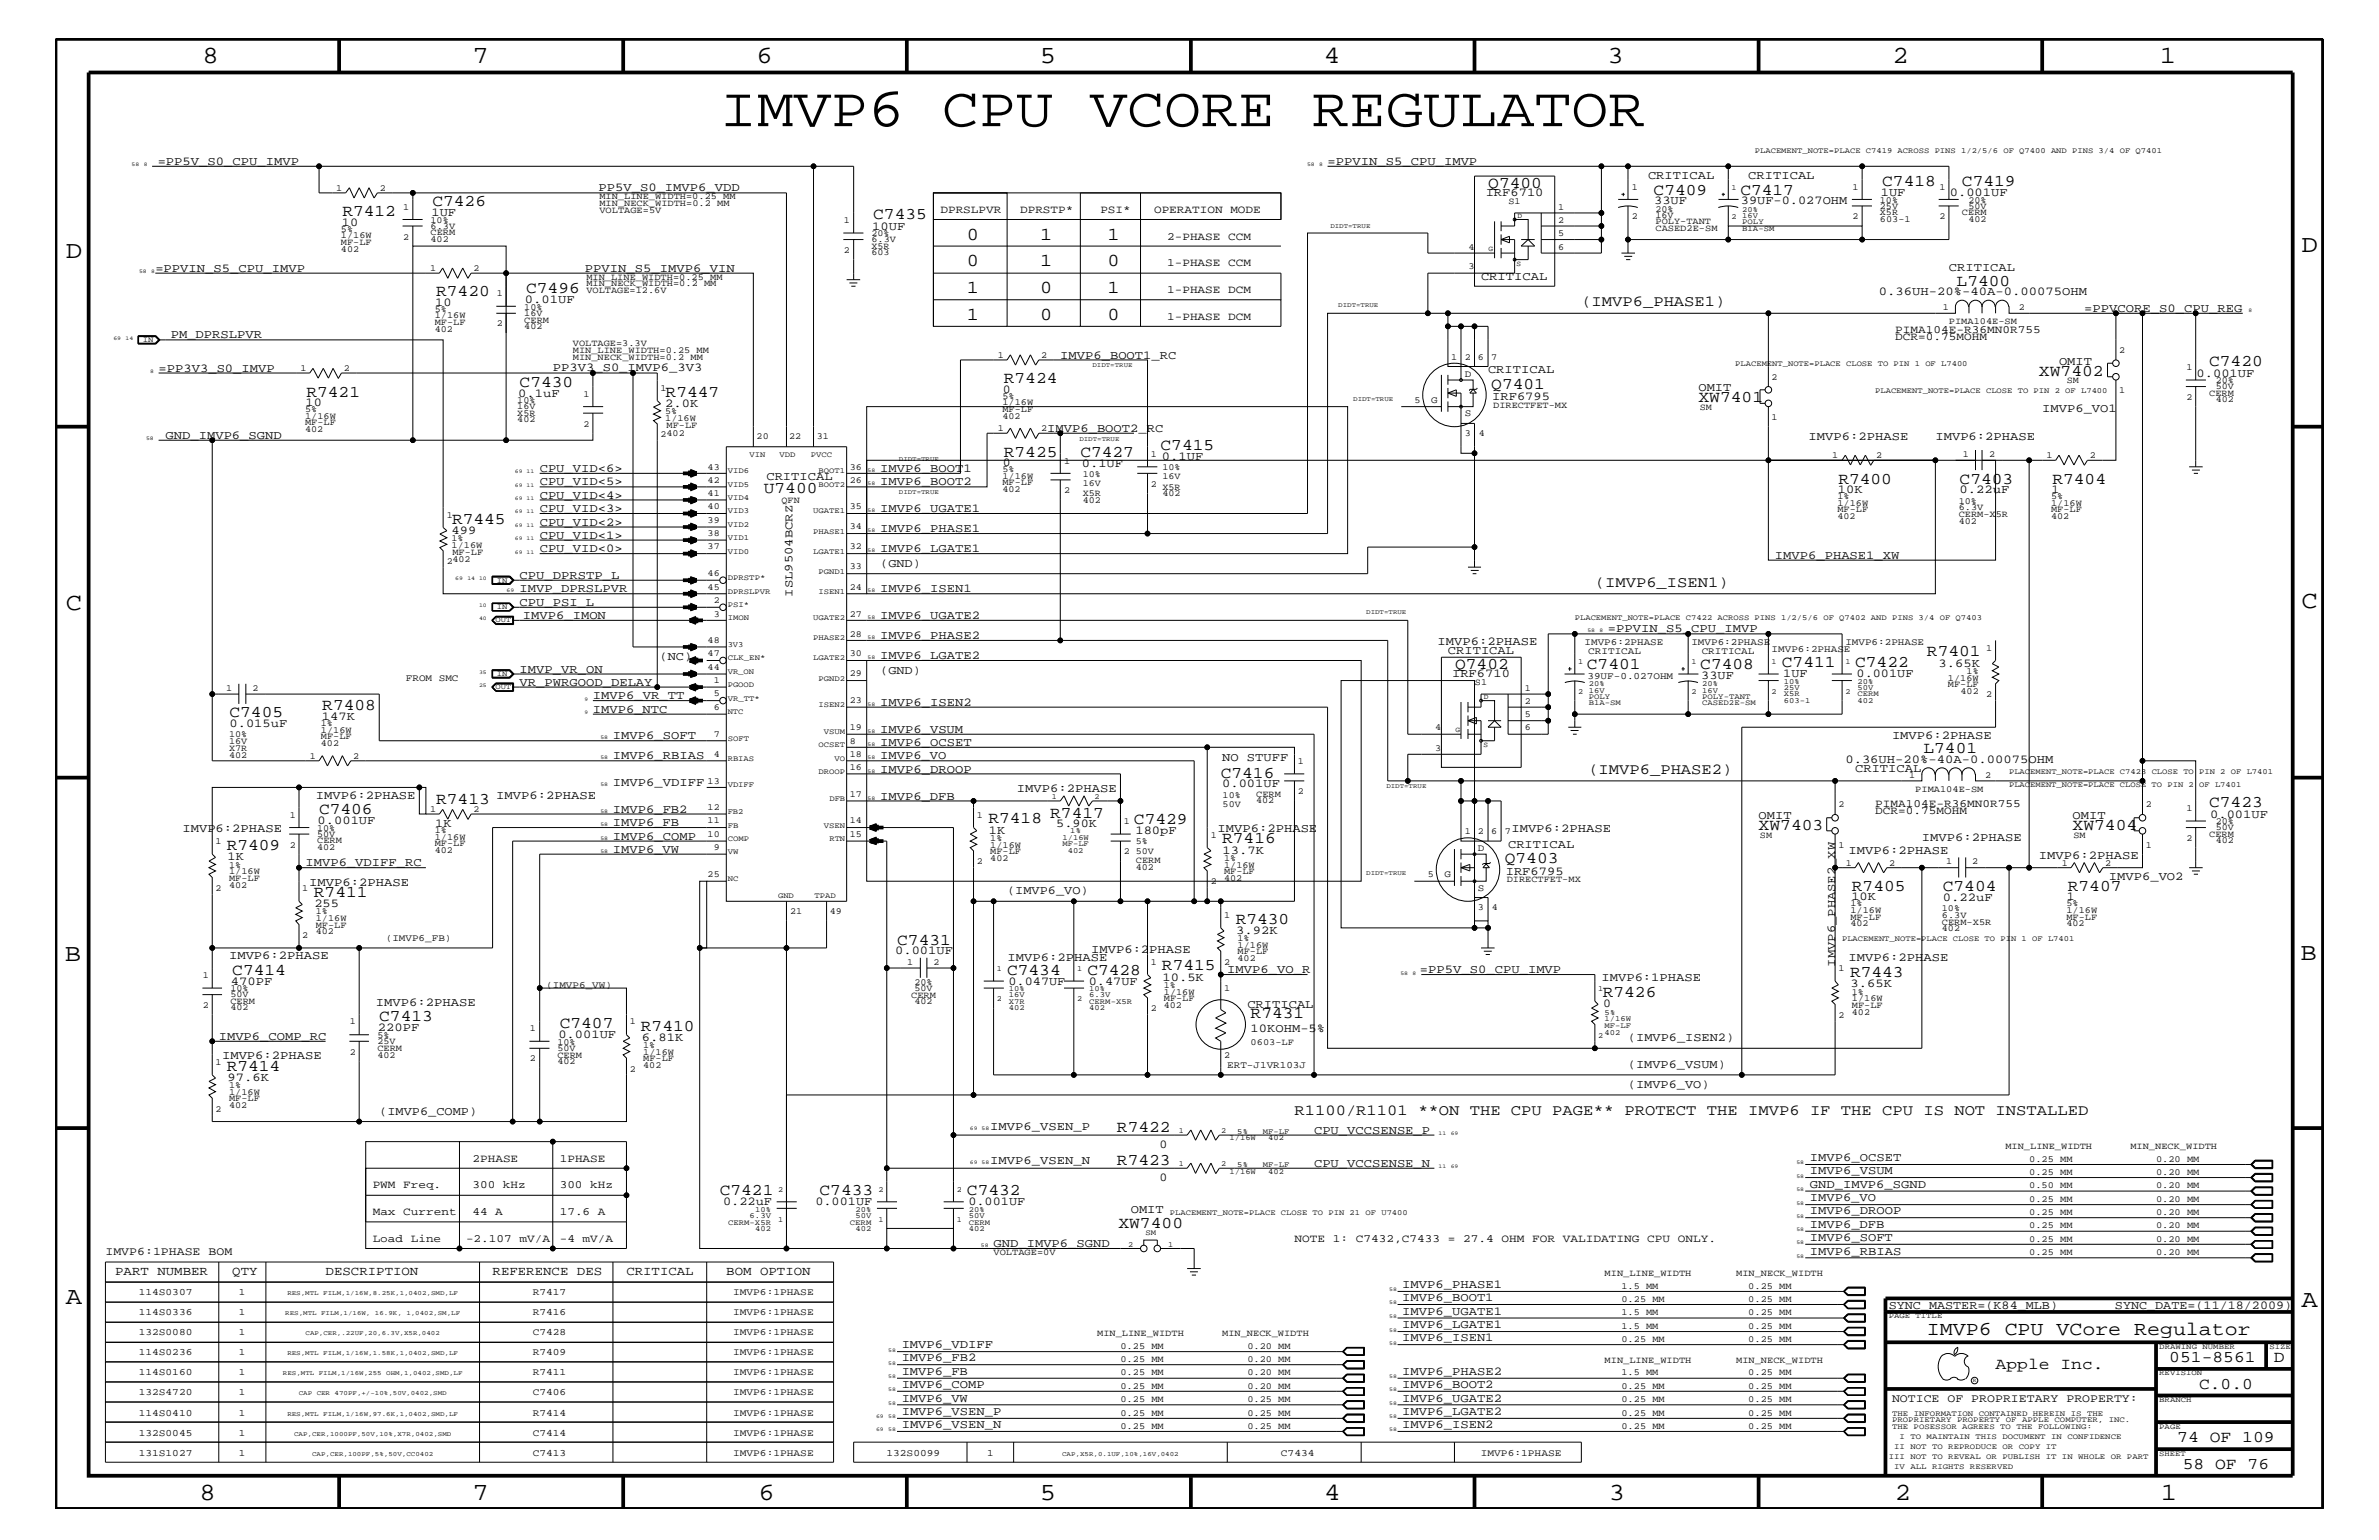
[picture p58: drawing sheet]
<svg xmlns="http://www.w3.org/2000/svg" width="432mm" height="279mm" viewBox="0 0 432 279" stroke-linecap="round" stroke-linejoin="round" font-family="sans-serif">
<defs><g id="words">
<text font-size="10.2" x="130.6" y="22.9">IMVP6 CPU VCORE REGULATOR</text>
<g font-size="4.5">
<text x="36.7" y="11.5">8</text>
<text x="85.8" y="11.5">7</text>
<text x="137.3" y="11.5">6</text>
<text x="188.7" y="11.5">5</text>
<text x="240.3" y="11.5">4</text>
<text x="291.8" y="11.5">3</text>
<text x="343.5" y="11.5">2</text>
<text x="392" y="11.5">1</text>
<text x="11.9" y="46.8">D</text>
<text x="417.7" y="45.7">D</text>
<text x="11.9" y="110.6">C</text>
<text x="417.7" y="110.3">C</text>
<text x="11.8" y="174.3">B</text>
<text x="417.6" y="174.2">B</text>
<text x="11.9" y="236.7">A</text>
<text x="417.7" y="237.1">A</text>
<text x="36.2" y="272.1">8</text>
<text x="85.8" y="272.1">7</text>
<text x="137.7" y="272.1">6</text>
<text x="188.7" y="272.1">5</text>
<text x="240.4" y="272.1">4</text>
<text x="292" y="272.1">3</text>
<text x="343.9" y="272.1">2</text>
<text x="392.2" y="272.1">1</text>
</g>
<text font-size="3.6" x="349.8" y="242.3">IMVP6 CPU VCore Regulator</text>
<g font-size="3.3">
<text x="175.5" y="43.5">0</text>
<text x="188.8" y="43.5">1</text>
<text x="201" y="43.5">1</text>
<text x="175.5" y="53.2">1</text>
<text x="175.5" y="48.3">0</text>
<text x="188.8" y="53.2">0</text>
<text x="188.8" y="48.3">1</text>
<text x="201" y="48.3">0</text>
<text x="201" y="53.2">1</text>
<text x="175.5" y="58">1</text>
<text x="188.8" y="58">0</text>
<text x="201" y="58">0</text>
</g>
<g font-size="3">
<text x="270.1" y="34.1">Q7400</text>
<text x="300.1" y="35.3">C7409</text>
<text x="315.9" y="35.3">C7417</text>
<text x="341.6" y="33.7">C7418</text>
<text x="356.1" y="33.7">C7419</text>
<text x="62.1" y="39.2">R7412</text>
<text x="78.5" y="37.4">C7426</text>
<text x="158.5" y="39.8">C7435</text>
<text x="79.2" y="53.8">R7420</text>
<text x="95.5" y="53.2">C7496</text>
<text x="355.1" y="51.8">L7400</text>
<text x="55.6" y="72">R7421</text>
<text x="94.3" y="70.1">C7430</text>
<text x="120.8" y="72">R7447</text>
<text x="182.2" y="69.5">R7424</text>
<text x="270.7" y="70.6">Q7401</text>
<text x="370.1" y="68.2">XW7402</text>
<text x="401" y="66.5">C7420</text>
<text x="308.3" y="73">XW7401</text>
<text x="182.2" y="82.8">R7425</text>
<text x="196.1" y="82.8">C7427</text>
<text x="210.7" y="81.6">C7415</text>
<text x="138.6" y="89.5">U7400</text>
<text x="333.7" y="87.7">R7400</text>
<text x="355.7" y="87.7">C7403</text>
<text x="372.5" y="87.7">R7404</text>
<text x="82" y="95">R7445</text>
<text x="349.8" y="119.1">R7401</text>
<text x="264.1" y="121.4">Q7402</text>
<text x="288" y="121.4">C7401</text>
<text x="308.6" y="121.4">C7408</text>
<text x="323.4" y="121">C7411</text>
<text x="336.7" y="121">C7422</text>
<text x="41.7" y="130.2">C7405</text>
<text x="58.5" y="128.9">R7408</text>
<text x="349.1" y="136.7">L7401</text>
<text x="221.6" y="141.1">C7416</text>
<text x="57.9" y="147.7">C7406</text>
<text x="79.2" y="145.9">R7413</text>
<text x="179.4" y="149.4">R7418</text>
<text x="190.6" y="148.4">R7417</text>
<text x="205.8" y="149.5">C7429</text>
<text x="401" y="146.5">C7423</text>
<text x="41.1" y="154.3">R7409</text>
<text x="221.8" y="153">R7416</text>
<text x="319.2" y="150.7">XW7403</text>
<text x="376.2" y="150.7">XW7404</text>
<text x="273.1" y="156.7">Q7403</text>
<text x="336.1" y="161.7">R7405</text>
<text x="352.6" y="161.7">C7404</text>
<text x="375.3" y="161.7">R7407</text>
<text x="57" y="162.8">R7411</text>
<text x="224.3" y="167.6">R7430</text>
<text x="162.9" y="171.4">C7431</text>
<text x="42.2" y="176.8">C7414</text>
<text x="182.8" y="176.8">C7434</text>
<text x="197.4" y="176.8">C7428</text>
<text x="210.9" y="176.1">R7415</text>
<text x="335.8" y="177.3">R7443</text>
<text x="68.8" y="185.3">C7413</text>
<text x="227" y="184.7">R7431</text>
<text x="290.9" y="181">R7426</text>
<text x="101.6" y="186.5">C7407</text>
<text x="116.3" y="187">R7410</text>
<text x="41.1" y="194.3">R7414</text>
<text x="202.7" y="205.3">R7422</text>
<text x="202.7" y="211.4">R7423</text>
<text x="130.6" y="216.9">C7421</text>
<text x="148.8" y="216.9">C7433</text>
<text x="175.5" y="216.9">C7432</text>
<text x="203" y="222.8">XW7400</text>
<text x="362.2" y="248.4">Apple Inc.</text>
<text x="393.7" y="247.1">051-8561</text>
<text x="399.2" y="252">C.0.0</text>
<text x="412.7" y="247.1">D</text>
<text x="395.2" y="261.6">74 OF 109</text>
<text x="396.2" y="266.6">58 OF 76</text>
</g>
<g font-size="2.8">
<text x="287" y="55.6">(IMVP6_PHASE1)</text>
<text x="289.5" y="106.5">(IMVP6_ISEN1)</text>
<text x="288.3" y="140.4">(IMVP6_PHASE2)</text>
<text x="234.9" y="202.3">R1100/R1101 **ON THE CPU PAGE** PROTECT THE IMVP6 IF THE CPU IS NOT INSTALLED</text>
</g>
<g font-size="2.3">
<text x="20.9" y="231.3">PART NUMBER</text>
<text x="42.2" y="231.3">QTY</text>
<text x="59.1" y="231.3">DESCRIPTION</text>
<text x="89.4" y="231.3">REFERENCE DES</text>
<text x="113.7" y="231.3">CRITICAL</text>
<text x="131.8" y="231.3">BOM OPTION</text>
</g>
<g font-size="2.2">
<text x="28.6" y="29.9">=PP5V_S0_CPU_IMVP</text>
<text x="241" y="29.9">=PPVIN_S5_CPU_IMVP</text>
<text x="108.6" y="34.7">PP5V_S0_IMVP6_VDD</text>
<text x="269.7" y="35.6">IRF6710</text>
<text x="299.1" y="32.5">CRITICAL</text>
<text x="317.3" y="32.5">CRITICAL</text>
<text x="341.4" y="35.6">1UF</text>
<text x="353.9" y="35.6">0.001UF</text>
<text x="62.1" y="40.9">10</text>
<text x="78.3" y="39.2">1UF</text>
<text x="158.3" y="41.7">10UF</text>
<text x="300.2" y="37">33UF</text>
<text x="316" y="37">39UF-0.027OHM</text>
<text x="28.2" y="49.3">=PPVIN_S5_CPU_IMVP</text>
<text x="106.2" y="49.3">PPVIN_S5_IMVP6_VIN</text>
<text x="268.8" y="50.7">CRITICAL</text>
<text x="341" y="53.5">0.36UH-20%-40A-0.00075OHM</text>
<text x="353.7" y="49.1">CRITICAL</text>
<text x="79" y="55.5">10</text>
<text x="95.2" y="55">0.01UF</text>
<text x="378.3" y="56.6">=PPVCORE_S0_CPU_REG</text>
<text x="31" y="61.4">PM_DPRSLPVR</text>
<text x="192.4" y="65.1">IMVP6_BOOT1_RC</text>
<text x="28.8" y="67.5">=PP3V3_S0_IMVP</text>
<text x="94.1" y="72">0.1uF</text>
<text x="100.3" y="67.3">PP3V3_S0_IMVP6_3V3</text>
<text x="182" y="71.2">0</text>
<text x="270.1" y="67.7">CRITICAL</text>
<text x="308.3" y="71">OMIT</text>
<text x="373.7" y="66.2">OMIT</text>
<text x="398.7" y="68.4">0.001UF</text>
<text x="55.5" y="73.7">10</text>
<text x="120.7" y="73.8">2.0K</text>
<text x="270.8" y="72.6">IRF6795</text>
<text x="370.7" y="74.7">IMVP6_VO1</text>
<text x="30.1" y="79.6">GND_IMVP6_SGND</text>
<text x="190.1" y="78.3">IMVP6_BOOT2_RC</text>
<text x="210.9" y="83.5">0.1UF</text>
<text x="328.3" y="79.9">IMVP6:2PHASE</text>
<text x="351.3" y="79.9">IMVP6:2PHASE</text>
<text x="98" y="85.6">CPU_VID&lt;6&gt;</text>
<text x="98" y="88.1">CPU_VID&lt;5&gt;</text>
<text x="139.1" y="87.1">CRITICAL</text>
<text x="159.8" y="88.1">IMVP6_BOOT2</text>
<text x="159.8" y="85.6">IMVP6_BOOT1</text>
<text x="182" y="84.5">0</text>
<text x="196.3" y="84.7">0.1UF</text>
<text x="333.6" y="89.4">10K</text>
<text x="355.7" y="89.5">0.22uF</text>
<text x="372.4" y="89.4">1</text>
<text x="98" y="90.5">CPU_VID&lt;4&gt;</text>
<text x="98" y="95.4">CPU_VID&lt;2&gt;</text>
<text x="98" y="92.9">CPU_VID&lt;3&gt;</text>
<text x="159.8" y="92.9">IMVP6_UGATE1</text>
<text x="82" y="96.8">499</text>
<text x="98" y="97.7">CPU_VID&lt;1&gt;</text>
<text x="98" y="100.2">CPU_VID&lt;0&gt;</text>
<text x="159.8" y="100.2">IMVP6_LGATE1</text>
<text x="159.8" y="96.5">IMVP6_PHASE1</text>
<text x="322.2" y="101.4">IMVP6_PHASE1_XW</text>
<text x="94.3" y="105">CPU_DPRSTP_L</text>
<text x="94.3" y="107.5">IMVP_DPRSLPVR</text>
<text x="159.8" y="107.5">IMVP6_ISEN1</text>
<text x="159.8" y="102.9">(GND)</text>
<text x="94.3" y="109.9">CPU_PSI_L</text>
<text x="94.9" y="112.3">IMVP6_IMON</text>
<text x="143.8" y="108.2" transform="rotate(-90 143.8 108.2)">ISL9504BCRZ</text>
<text x="159.8" y="112.3">IMVP6_UGATE2</text>
<text x="119.7" y="119.8">(NC)</text>
<text x="159.8" y="115.9">IMVP6_PHASE2</text>
<text x="159.8" y="119.6">IMVP6_LGATE2</text>
<text x="260.9" y="117">IMVP6:2PHASE</text>
<text x="262.8" y="118.6">CRITICAL</text>
<text x="291.8" y="114.8">=PPVIN_S5_CPU_IMVP</text>
<text x="94.3" y="122">IMVP_VR_ON</text>
<text x="94.3" y="124.4">VR_PWRGOOD_DELAY</text>
<text x="159.8" y="122.3">(GND)</text>
<text x="263.6" y="122.9">IRF6710</text>
<text x="308.8" y="123.1">33UF</text>
<text x="323.7" y="122.9">1UF</text>
<text x="337" y="122.9">0.001UF</text>
<text x="351.9" y="120.9">3.65K</text>
<text x="41.7" y="131.9">0.015uF</text>
<text x="58.4" y="130.7">147K</text>
<text x="107.6" y="126.9">IMVP6_VR_TT</text>
<text x="107.6" y="129.3">IMVP6_NTC</text>
<text x="159.8" y="128">IMVP6_ISEN2</text>
<text x="111.3" y="134.1">IMVP6_SOFT</text>
<text x="111.3" y="137.8">IMVP6_RBIAS</text>
<text x="159.8" y="135.3">IMVP6_OCSET</text>
<text x="159.8" y="137.8">IMVP6_VO</text>
<text x="159.8" y="133">IMVP6_VSUM</text>
<text x="343.4" y="134.1">IMVP6:2PHASE</text>
<text x="111.3" y="142.6">IMVP6_VDIFF</text>
<text x="159.8" y="140.2">IMVP6_DROOP</text>
<text x="184.6" y="143.7">IMVP6:2PHASE</text>
<text x="221.8" y="138.1">NO STUFF</text>
<text x="221.8" y="142.9">0.001UF</text>
<text x="334.9" y="138.4">0.36UH-20%-40A-0.00075OHM</text>
<text x="336.7" y="140.1">CRITICAL</text>
<text x="57.3" y="144.9">IMVP6:2PHASE</text>
<text x="57.7" y="149.5">0.001UF</text>
<text x="90.1" y="144.9">IMVP6:2PHASE</text>
<text x="111.3" y="149.9">IMVP6_FB</text>
<text x="111.3" y="147.5">IMVP6_FB2</text>
<text x="159.8" y="145.1">IMVP6_DFB</text>
<text x="319.2" y="148.5">OMIT</text>
<text x="376.2" y="148.5">OMIT</text>
<text x="401.2" y="148.4">0.001UF</text>
<text x="33.1" y="151">IMVP6:2PHASE</text>
<text x="79" y="150.1">1K</text>
<text x="111.3" y="154.7">IMVP6_VW</text>
<text x="111.3" y="152.3">IMVP6_COMP</text>
<text x="179.5" y="151.2">1K</text>
<text x="191.7" y="150.1">5.90K</text>
<text x="206.1" y="151.3">180pF</text>
<text x="221" y="151">IMVP6:2PHASE</text>
<text x="221.9" y="154.9">13.7K</text>
<text x="273.7" y="153.8">CRITICAL</text>
<text x="274.3" y="151">IMVP6:2PHASE</text>
<text x="335.5" y="155">IMVP6:2PHASE</text>
<text x="348.8" y="152.6">IMVP6:2PHASE</text>
<text x="370.1" y="155.8">IMVP6:2PHASE</text>
<text x="41.3" y="156.1">1K</text>
<text x="55.5" y="157.2">IMVP6_VDIFF_RC</text>
<text x="56.1" y="160.7">IMVP6:2PHASE</text>
<text x="273.3" y="158.7">IRF6795</text>
<text x="382.8" y="159.6">IMVP6_VO2</text>
<text x="57.1" y="164.5">255</text>
<text x="182.8" y="162.2">(IMVP6_VO)</text>
<text x="336" y="163.4">10K</text>
<text x="352.6" y="163.5">0.22uF</text>
<text x="375.2" y="163.4">1</text>
<text x="162.5" y="173.2">0.001UF</text>
<text x="198" y="172.8">IMVP6:2PHASE</text>
<text x="224.4" y="169.4">3.92K</text>
<text x="41.6" y="174">IMVP6:2PHASE</text>
<text x="41.9" y="178.7">470PF</text>
<text x="182.9" y="174.4">IMVP6:2PHASE</text>
<text x="183" y="178.7">0.047UF</text>
<text x="197.6" y="178.7">0.47UF</text>
<text x="211" y="177.9">10.5K</text>
<text x="222.8" y="176.6">IMVP6_VO_R</text>
<text x="257.7" y="176.6">=PP5V_S0_CPU_IMVP</text>
<text x="290.7" y="178">IMVP6:1PHASE</text>
<text x="333.1" y="175.4" transform="rotate(-90 333.1 175.4)">IMVP6_PHASE2_XW</text>
<text x="335.5" y="174.4">IMVP6:2PHASE</text>
<text x="335.9" y="179.1">3.65K</text>
<text x="68.2" y="182.5">IMVP6:2PHASE</text>
<text x="226.4" y="182.9">CRITICAL</text>
<text x="291" y="182.7">0</text>
<text x="39.7" y="188.7">IMVP6_COMP_RC</text>
<text x="68.6" y="187.1">220PF</text>
<text x="101.3" y="188.3">0.001UF</text>
<text x="116.5" y="188.8">6.81K</text>
<text x="227" y="187.2">10KOHM-5%</text>
<text x="295.5" y="188.9">(IMVP6_ISEN2)</text>
<text x="40.3" y="192.2">IMVP6:2PHASE</text>
<text x="41.3" y="196.1">97.6K</text>
<text x="295.5" y="197.4">(IMVP6_VO)</text>
<text x="295.5" y="193.7">(IMVP6_VSUM)</text>
<text x="68.8" y="202.3">(IMVP6_COMP)</text>
<text x="179.7" y="205.1">IMVP6_VSEN_P</text>
<text x="210.4" y="208.2">0</text>
<text x="238.5" y="205.7">CPU_VCCSENSE_P</text>
<text x="179.7" y="211.1">IMVP6_VSEN_N</text>
<text x="210.4" y="214.2">0</text>
<text x="238.5" y="211.7">CPU_VCCSENSE_N</text>
<text x="328.5" y="210.7">IMVP6_OCSET</text>
<text x="328.5" y="213">IMVP6_VSUM</text>
<text x="328.5" y="215.5">GND_IMVP6_SGND</text>
<text x="131.2" y="218.6">0.22uF</text>
<text x="148" y="218.6">0.001UF</text>
<text x="175.8" y="218.6">0.001UF</text>
<text x="205.2" y="220.1">OMIT</text>
<text x="328.5" y="217.9">IMVP6_VO</text>
<text x="328.5" y="220.3">IMVP6_DROOP</text>
<text x="180.3" y="226.3">GND_IMVP6_SGND</text>
<text x="328.5" y="227.6">IMVP6_RBIAS</text>
<text x="328.5" y="225.2">IMVP6_SOFT</text>
<text x="328.5" y="222.8">IMVP6_DFB</text>
<text x="254.5" y="233.7">IMVP6_PHASE1</text>
<text x="254.5" y="238.5">IMVP6_UGATE1</text>
<text x="254.5" y="236.1">IMVP6_BOOT1</text>
<text x="342.8" y="237.4">SYNC_MASTER=(K84_MLB)</text>
<text x="383.9" y="237.4">SYNC_DATE=(11/18/2009)</text>
<text x="163.7" y="244.5">IMVP6_VDIFF</text>
<text x="254.5" y="240.9">IMVP6_LGATE1</text>
<text x="254.5" y="243.4">IMVP6_ISEN1</text>
<text x="163.7" y="247">IMVP6_FB2</text>
<text x="163.7" y="249.5">IMVP6_FB</text>
<text x="163.7" y="251.8">IMVP6_COMP</text>
<text x="254.5" y="249.5">IMVP6_PHASE2</text>
<text x="254.5" y="251.8">IMVP6_BOOT2</text>
<text x="163.7" y="254.3">IMVP6_VW</text>
<text x="163.7" y="256.7">IMVP6_VSEN_P</text>
<text x="254.5" y="254.3">IMVP6_UGATE2</text>
<text x="254.5" y="256.7">IMVP6_LGATE2</text>
<text x="163.7" y="259.1">IMVP6_VSEN_N</text>
<text x="254.5" y="259.1">IMVP6_ISEN2</text>
</g>
<g font-size="2.1">
<text x="19.1" y="227.7">IMVP6:1PHASE BOM</text>
<text x="343.4" y="254.4">NOTICE OF PROPRIETARY PROPERTY:</text>
</g>
<g font-size="2">
<text x="170.7" y="38.6">DPRSLPVR</text>
<text x="185.2" y="38.6">DPRSTP*</text>
<text x="199.7" y="38.6">PSI*</text>
<text x="209.5" y="38.6">OPERATION MODE</text>
<text x="211.8" y="43.5">2-PHASE CCM</text>
<text x="211.8" y="48.3">1-PHASE CCM</text>
<text x="211.8" y="53.2">1-PHASE DCM</text>
<text x="211.8" y="58">1-PHASE DCM</text>
<text x="344" y="60.4">PIMA104E-R36MN0R755</text>
<text x="344" y="61.7">DCR=0.75MOHM</text>
<text x="340.4" y="146.5">PIMA104E-R36MN0R755</text>
<text x="340.4" y="147.7">DCR=0.75MOHM</text>
<text x="67.6" y="215.6">PWM Freq.</text>
<text x="85.8" y="215.6">300 kHz</text>
<text x="85.8" y="210.8">2PHASE</text>
<text x="101.6" y="215.6">300 kHz</text>
<text x="101.6" y="210.8">1PHASE</text>
<text x="67.6" y="220.4">Max Current</text>
<text x="85.8" y="220.4">44 A</text>
<text x="101.6" y="220.4">17.6 A</text>
<text x="67.6" y="225.3">Load Line</text>
<text x="84.6" y="225.3">-2.107 mV/A</text>
<text x="101.6" y="225.3">-4 mV/A</text>
<text x="234.9" y="225.3">NOTE 1: C7432,C7433 = 27.4 OHM FOR VALIDATING CPU ONLY.</text>
</g>
<g font-size="1.8">
<text x="265.9" y="68.4">D</text>
<text x="259.8" y="73.2">G</text>
<text x="265.9" y="75.6">S</text>
<text x="287.6" y="117">IMVP6:2PHASE</text>
<text x="288.3" y="118.6">CRITICAL</text>
<text x="307" y="117">IMVP6:2PHASE</text>
<text x="308.9" y="118.6">CRITICAL</text>
<text x="321.6" y="118.2">IMVP6:2PHASE</text>
<text x="334.9" y="117">IMVP6:2PHASE</text>
<text x="73.7" y="123.5">FROM SMC</text>
<text x="288.1" y="123.1">39UF-0.027OHM</text>
<text x="268.2" y="154.4">D</text>
<text x="262.2" y="159.2">G</text>
<text x="268.2" y="161.7">S</text>
<text x="70" y="170.7">(IMVP6_FB)</text>
<text x="99.1" y="179.3">(IMVP6_VW)</text>
<text x="222.8" y="193.7">ERT-J1VR103J</text>
<text x="25.2" y="238.6">114S0336</text>
<text x="25.2" y="235">114S0307</text>
<text x="43.3" y="238.6">1</text>
<text x="43.3" y="235">1</text>
<text x="96.7" y="238.6">R7416</text>
<text x="96.7" y="235">R7417</text>
<text x="133.1" y="238.6">IMVP6:1PHASE</text>
<text x="133.1" y="235">IMVP6:1PHASE</text>
<text x="25.2" y="242.3">132S0080</text>
<text x="25.2" y="245.9">114S0236</text>
<text x="43.3" y="242.3">1</text>
<text x="43.3" y="245.9">1</text>
<text x="96.7" y="242.3">C7428</text>
<text x="96.7" y="245.9">R7409</text>
<text x="133.1" y="242.3">IMVP6:1PHASE</text>
<text x="133.1" y="245.9">IMVP6:1PHASE</text>
<text x="25.2" y="249.5">114S0160</text>
<text x="43.3" y="249.5">1</text>
<text x="96.7" y="249.5">R7411</text>
<text x="133.1" y="249.5">IMVP6:1PHASE</text>
<text x="25.2" y="253.2">132S4720</text>
<text x="25.2" y="256.8">114S0410</text>
<text x="43.3" y="253.2">1</text>
<text x="43.3" y="256.8">1</text>
<text x="96.7" y="253.2">C7406</text>
<text x="96.7" y="256.8">R7414</text>
<text x="133.1" y="253.2">IMVP6:1PHASE</text>
<text x="133.1" y="256.8">IMVP6:1PHASE</text>
<text x="25.2" y="260.5">132S0045</text>
<text x="43.3" y="260.5">1</text>
<text x="96.7" y="260.5">C7414</text>
<text x="133.1" y="260.5">IMVP6:1PHASE</text>
<text x="25.2" y="264.1">131S1027</text>
<text x="43.3" y="264.1">1</text>
<text x="96.7" y="264.1">C7413</text>
<text x="133.1" y="264.1">IMVP6:1PHASE</text>
<text x="160.9" y="264.1">132S0099</text>
<text x="179.2" y="264.1">1</text>
<text x="232.5" y="264.1">C7434</text>
<text x="268.8" y="264.1">IMVP6:1PHASE</text>
</g>
<g font-size="1.7">
<text x="61" y="34.7">1</text>
<text x="68.9" y="34.7">2</text>
<text x="296.2" y="34.4">1</text>
<text x="336.2" y="34.4">1</text>
<text x="352" y="34.4">1</text>
<text x="73.2" y="38">1</text>
<text x="78.1" y="40.4">10%</text>
<text x="78.1" y="41.5">6.3V</text>
<text x="108.8" y="37.4">MIN_NECK_WIDTH=0.2 MM</text>
<text x="108.8" y="38.6">VOLTAGE=5V</text>
<text x="108.8" y="36.2">MIN_LINE_WIDTH=0.25 MM</text>
<text x="153.2" y="40.4">1</text>
<text x="273.8" y="37">S1</text>
<text x="282.8" y="40.4">2</text>
<text x="282.8" y="38">1</text>
<text x="296.2" y="39.8">2</text>
<text x="300.5" y="39.6">16V</text>
<text x="300.5" y="38.4">20%</text>
<text x="300.5" y="40.7">POLY-TANT</text>
<text x="300.5" y="41.9">CASED2E-SM</text>
<text x="336.2" y="39.8">2</text>
<text x="341.2" y="40.3">603-1</text>
<text x="341.2" y="36.8">10%</text>
<text x="341.2" y="37.9">25V</text>
<text x="341.2" y="39.1">X5R</text>
<text x="352" y="39.8">2</text>
<text x="356.1" y="39.1">CERM</text>
<text x="357.3" y="40.3">402</text>
<text x="357.3" y="37.9">50V</text>
<text x="357.3" y="36.8">20%</text>
<text x="61.9" y="43.2">1/16W</text>
<text x="61.9" y="44.4">MF-LF</text>
<text x="61.9" y="42">5%</text>
<text x="61.9" y="45.7">402</text>
<text x="73.2" y="43.5">2</text>
<text x="78.1" y="44">402</text>
<text x="78.1" y="42.7">CERM</text>
<text x="153.2" y="45.9">2</text>
<text x="158.2" y="45.2">X5R</text>
<text x="158.2" y="46.3">603</text>
<text x="158.2" y="42.9">20%</text>
<text x="158.2" y="44">6.3V</text>
<text x="266.5" y="45.3">4</text>
<text x="282.8" y="42.9">5</text>
<text x="282.8" y="45.3">6</text>
<text x="78.1" y="49.1">1</text>
<text x="85.9" y="49.1">2</text>
<text x="90.2" y="53.8">1</text>
<text x="106.4" y="53.2">VOLTAGE=12.6V</text>
<text x="106.4" y="50.7">MIN_LINE_WIDTH=0.25 MM</text>
<text x="106.4" y="51.9">MIN_NECK_WIDTH=0.2 MM</text>
<text x="266.5" y="48.9">3</text>
<text x="78.9" y="57.8">1/16W</text>
<text x="78.9" y="59">MF-LF</text>
<text x="78.9" y="56.6">5%</text>
<text x="90.2" y="59.2">2</text>
<text x="95.2" y="58.5">CERM</text>
<text x="95.2" y="59.7">402</text>
<text x="95.2" y="56.2">10%</text>
<text x="95.2" y="57.3">16V</text>
<text x="352.6" y="56.2">1</text>
<text x="353.7" y="58.7">PIMA104E-SM</text>
<text x="366.4" y="56.2">2</text>
<text x="78.9" y="60.2">402</text>
<text x="104" y="65.3">MIN_NECK_WIDTH=0.2 MM</text>
<text x="104" y="64">MIN_LINE_WIDTH=0.25 MM</text>
<text x="104" y="62.9">VOLTAGE=3.3V</text>
<text x="181.1" y="64.9">1</text>
<text x="189" y="64.9">2</text>
<text x="263.4" y="65.3">1</text>
<text x="265.9" y="65.3">2</text>
<text x="268.2" y="65.3">6</text>
<text x="270.7" y="65.3">7</text>
<text x="384.6" y="64">2</text>
<text x="54.5" y="67.3">1</text>
<text x="62.4" y="67.3">2</text>
<text x="105.9" y="72">1</text>
<text x="119.9" y="70.9">1</text>
<text x="321.6" y="68.9">2</text>
<text x="375.2" y="69.5">SM</text>
<text x="384.6" y="71.3">1</text>
<text x="396.8" y="67.1">1</text>
<text x="401" y="71.8">CERM</text>
<text x="402.2" y="69.5">20%</text>
<text x="402.2" y="70.6">50V</text>
<text x="55.4" y="74.7">5%</text>
<text x="55.4" y="77.2">MF-LF</text>
<text x="55.4" y="76">1/16W</text>
<text x="93.9" y="75.5">X5R</text>
<text x="93.9" y="76.7">402</text>
<text x="93.9" y="73.2">10%</text>
<text x="93.9" y="74.3">16V</text>
<text x="105.9" y="77.4">2</text>
<text x="120.7" y="75.1">5%</text>
<text x="120.7" y="76.3">1/16W</text>
<text x="121" y="77.7">MF-LF</text>
<text x="181.9" y="74.7">MF-LF</text>
<text x="181.9" y="73.5">1/16W</text>
<text x="181.9" y="76">402</text>
<text x="181.9" y="72.3">5%</text>
<text x="256.7" y="73.2">5</text>
<text x="271" y="74">DIRECTFET-MX</text>
<text x="308.5" y="74.4">SM</text>
<text x="321.6" y="76.2">1</text>
<text x="396.8" y="72.6">2</text>
<text x="402.2" y="73">402</text>
<text x="55.4" y="78.3">402</text>
<text x="119.9" y="79.4">2402</text>
<text x="137.3" y="79.7">20</text>
<text x="143.3" y="79.7">22</text>
<text x="148.3" y="79.7">31</text>
<text x="181.1" y="78.3">1</text>
<text x="189" y="78.3">2</text>
<text x="208.9" y="82.8">1</text>
<text x="265.9" y="79">3</text>
<text x="268.4" y="79">4</text>
<text x="332.6" y="83.1">1</text>
<text x="340.5" y="83.1">2</text>
<text x="356.3" y="82.8">1</text>
<text x="361" y="82.8">2</text>
<text x="371.4" y="83.1">1</text>
<text x="379.3" y="83.1">2</text>
<text x="128.4" y="87.6">42</text>
<text x="128.4" y="85.2">43</text>
<text x="154.3" y="85.2">36</text>
<text x="154.3" y="87.6">26</text>
<text x="181.9" y="88.1">MF-LF</text>
<text x="181.9" y="86.9">1/16W</text>
<text x="181.9" y="89.3">402</text>
<text x="181.9" y="85.6">5%</text>
<text x="193.1" y="89.5">2</text>
<text x="193.1" y="84.1">1</text>
<text x="196.5" y="88.2">16V</text>
<text x="196.5" y="86.5">10%</text>
<text x="208.9" y="88.3">2</text>
<text x="211" y="88.8">X5R</text>
<text x="211" y="85.3">10%</text>
<text x="211" y="87">16V</text>
<text x="81.1" y="93.9">1</text>
<text x="128.4" y="92.4">40</text>
<text x="128.4" y="94.9">39</text>
<text x="128.4" y="90">41</text>
<text x="141.9" y="91.3">QFN</text>
<text x="154.3" y="92.4">35</text>
<text x="196.5" y="90">X5R</text>
<text x="196.5" y="91.2">402</text>
<text x="211" y="90">402</text>
<text x="333.5" y="94.2">402</text>
<text x="333.5" y="90.5">1%</text>
<text x="333.5" y="91.7">1/16W</text>
<text x="333.5" y="92.9">MF-LF</text>
<text x="355.5" y="92.6">6.3V</text>
<text x="355.5" y="93.8">CERM-X5R</text>
<text x="355.5" y="91.4">10%</text>
<text x="355.5" y="95">402</text>
<text x="372.3" y="92.9">MF-LF</text>
<text x="372.3" y="94.2">402</text>
<text x="372.3" y="90.5">5%</text>
<text x="372.3" y="91.7">1/16W</text>
<text x="82" y="98.2">1%</text>
<text x="82" y="99.3">1/16W</text>
<text x="82.1" y="100.7">MF-LF</text>
<text x="128.4" y="99.7">37</text>
<text x="128.4" y="97.3">38</text>
<text x="154.3" y="99.7">32</text>
<text x="154.3" y="96">34</text>
<text x="81.1" y="102.4">2402</text>
<text x="128.4" y="104.6">46</text>
<text x="128.4" y="107">45</text>
<text x="154.3" y="107">24</text>
<text x="154.3" y="103.3">33</text>
<text x="129.5" y="109.4">2</text>
<text x="129.5" y="111.9">3</text>
<text x="154.3" y="111.9">27</text>
<text x="128.4" y="116.7">48</text>
<text x="128.4" y="119.1">47</text>
<text x="154.3" y="119.1">30</text>
<text x="154.3" y="115.5">28</text>
<text x="360.5" y="118.1">1</text>
<text x="41.1" y="125.3">1</text>
<text x="45.8" y="125.3">2</text>
<text x="128.4" y="121.5">44</text>
<text x="129.5" y="124">1</text>
<text x="154.3" y="122.7">29</text>
<text x="267.7" y="124.3">S1</text>
<text x="276.8" y="125.3">1</text>
<text x="353.6" y="124.7">MF-LF</text>
<text x="353.6" y="123.5">1/16W</text>
<text x="355.9" y="125.9">402</text>
<text x="357" y="122.3">1%</text>
<text x="58.3" y="131.7">1%</text>
<text x="129.5" y="126.4">5</text>
<text x="129.5" y="128.8">6</text>
<text x="154.3" y="127.6">23</text>
<text x="276.8" y="127.7">2</text>
<text x="276.8" y="130.2">5</text>
<text x="360.5" y="126.5">2</text>
<text x="41.6" y="137.4">402</text>
<text x="41.6" y="136.2">X7R</text>
<text x="41.6" y="135">16V</text>
<text x="41.6" y="133.8">10%</text>
<text x="56.2" y="137.7">1</text>
<text x="58.3" y="135.3">402</text>
<text x="58.3" y="134.1">MF-LF</text>
<text x="58.3" y="133">1/16W</text>
<text x="64.1" y="137.7">2</text>
<text x="129.5" y="137.3">4</text>
<text x="129.5" y="133.6">7</text>
<text x="154.3" y="137.3">18</text>
<text x="154.3" y="134.9">8</text>
<text x="154.3" y="132.4">19</text>
<text x="260.5" y="136.2">3</text>
<text x="260.5" y="132.5">4</text>
<text x="276.8" y="132.5">6</text>
<text x="128.4" y="142.2">13</text>
<text x="154.3" y="139.7">16</text>
<text x="235.5" y="138.6">1</text>
<text x="346.5" y="141.1">1</text>
<text x="347.6" y="143.6">PIMA104E-SM</text>
<text x="360.3" y="141.1">2</text>
<text x="52.6" y="148.4">1</text>
<text x="78.1" y="147.3">1</text>
<text x="85.9" y="147.3">2</text>
<text x="128.4" y="149.4">11</text>
<text x="128.4" y="147">12</text>
<text x="154.3" y="149.4">14</text>
<text x="154.3" y="144.6">17</text>
<text x="177.3" y="148.4">1</text>
<text x="204" y="149.5">1</text>
<text x="221.9" y="144.7">10%</text>
<text x="221.9" y="146.4">50V</text>
<text x="228" y="144.6">CERM</text>
<text x="228" y="145.7">402</text>
<text x="235.5" y="144">2</text>
<text x="333.7" y="146.5">2</text>
<text x="389.5" y="146.5">2</text>
<text x="396.8" y="147.1">1</text>
<text x="402.2" y="149.5">20%</text>
<text x="39.1" y="153.2">1</text>
<text x="52.6" y="153.8">2</text>
<text x="57.6" y="153">CERM</text>
<text x="57.6" y="154.3">402</text>
<text x="57.6" y="150.7">10%</text>
<text x="57.6" y="151.8">50V</text>
<text x="78.9" y="153.5">MF-LF</text>
<text x="78.9" y="152.3">1/16W</text>
<text x="78.9" y="151.1">1%</text>
<text x="78.9" y="154.7">402</text>
<text x="128.4" y="151.8">10</text>
<text x="129.5" y="154.3">9</text>
<text x="154.3" y="151.8">15</text>
<text x="179.7" y="153.8">1/16W</text>
<text x="179.7" y="155">MF-LF</text>
<text x="179.7" y="152.6">1%</text>
<text x="204" y="155">2</text>
<text x="206.2" y="154.9">50V</text>
<text x="206.2" y="153.2">5%</text>
<text x="219.8" y="152">1</text>
<text x="265.9" y="151.3">1</text>
<text x="268.2" y="151.3">2</text>
<text x="270.7" y="151.3">6</text>
<text x="273.1" y="151.3">7</text>
<text x="319.4" y="152">SM</text>
<text x="333.7" y="153.8">1</text>
<text x="376.3" y="152">SM</text>
<text x="389.5" y="153.8">1</text>
<text x="396.8" y="152.6">2</text>
<text x="401" y="151.8">CERM</text>
<text x="402.2" y="150.7">50V</text>
<text x="402.2" y="153">402</text>
<text x="39.1" y="161.7">2</text>
<text x="41.6" y="158.6">1/16W</text>
<text x="41.6" y="159.9">MF-LF</text>
<text x="41.6" y="161.1">402</text>
<text x="41.6" y="157.4">1%</text>
<text x="54.9" y="161.7">1</text>
<text x="128.4" y="159.1">25</text>
<text x="177.3" y="156.8">2</text>
<text x="179.7" y="156.2">402</text>
<text x="206.2" y="156.7">CERM</text>
<text x="206.2" y="157.9">402</text>
<text x="219.8" y="160.5">2</text>
<text x="222.2" y="158.6">MF-LF</text>
<text x="222.2" y="157.4">1/16W</text>
<text x="222.2" y="159.9">402</text>
<text x="222.2" y="156.2">1%</text>
<text x="259.2" y="159.2">5</text>
<text x="273.5" y="160">DIRECTFET-MX</text>
<text x="335" y="157.1">1</text>
<text x="342.9" y="157.1">2</text>
<text x="353.2" y="156.8">1</text>
<text x="358" y="156.8">2</text>
<text x="374.2" y="157.1">1</text>
<text x="382.1" y="157.1">2</text>
<text x="57.3" y="165.9">1%</text>
<text x="57.3" y="167.1">1/16W</text>
<text x="143.4" y="165.8">21</text>
<text x="150.6" y="165.8">49</text>
<text x="222.2" y="166.5">1</text>
<text x="268.2" y="165">3</text>
<text x="270.8" y="165">4</text>
<text x="335.9" y="164.5">1%</text>
<text x="335.9" y="166.9">MF-LF</text>
<text x="335.9" y="165.6">1/16W</text>
<text x="352.5" y="165.3">10%</text>
<text x="352.5" y="167.8">CERM-X5R</text>
<text x="352.5" y="166.5">6.3V</text>
<text x="375.1" y="166.9">MF-LF</text>
<text x="375.1" y="165.6">1/16W</text>
<text x="375.1" y="164.5">5%</text>
<text x="54.9" y="170.1">2</text>
<text x="57.3" y="169.5">402</text>
<text x="57.3" y="168.3">MF-LF</text>
<text x="224.6" y="170.7">1%</text>
<text x="224.6" y="173.2">MF-LF</text>
<text x="224.6" y="172">1/16W</text>
<text x="335.9" y="168.1">402</text>
<text x="352.5" y="168.9">402</text>
<text x="375.1" y="168.1">402</text>
<text x="36.8" y="177.4">1</text>
<text x="41.8" y="179.9">10%</text>
<text x="164.7" y="175">1</text>
<text x="166" y="178.7">20%</text>
<text x="166" y="179.9">50V</text>
<text x="169.4" y="175">2</text>
<text x="208.9" y="175">1</text>
<text x="211.2" y="179.3">1%</text>
<text x="222.2" y="175">2</text>
<text x="222.2" y="179.9">1</text>
<text x="224.6" y="174.4">402</text>
<text x="333.7" y="176.2">1</text>
<text x="36.8" y="182.9">2</text>
<text x="41.8" y="183.3">402</text>
<text x="41.8" y="181">50V</text>
<text x="41.8" y="182.1">CERM</text>
<text x="63.5" y="185.9">1</text>
<text x="114.3" y="185.9">1</text>
<text x="165.4" y="181">CERM</text>
<text x="166" y="182.2">402</text>
<text x="208.9" y="183.5">2</text>
<text x="211.2" y="180.5">1/16W</text>
<text x="211.2" y="181.6">MF-LF</text>
<text x="211.2" y="182.9">402</text>
<text x="333.7" y="184.7">2</text>
<text x="336.1" y="182.9">MF-LF</text>
<text x="336.1" y="181.6">1/16W</text>
<text x="336.1" y="180.5">1%</text>
<text x="336.1" y="184.1">402</text>
<text x="63.5" y="191.4">2</text>
<text x="68.5" y="190.6">CERM</text>
<text x="68.5" y="191.9">402</text>
<text x="68.5" y="189.4">25V</text>
<text x="68.5" y="188.3">5%</text>
<text x="96.2" y="187.1">1</text>
<text x="101.2" y="191.9">CERM</text>
<text x="101.2" y="189.5">10%</text>
<text x="101.2" y="190.6">50V</text>
<text x="116.8" y="190.2">1%</text>
<text x="116.8" y="191.4">1/16W</text>
<text x="222.2" y="192">2</text>
<text x="227" y="189.5">0603-LF</text>
<text x="39.1" y="193.2">1</text>
<text x="41.6" y="197.4">1%</text>
<text x="96.2" y="192.6">2</text>
<text x="101.2" y="193.1">402</text>
<text x="114.3" y="194.4">2</text>
<text x="116.8" y="193.7">402</text>
<text x="116.8" y="192.6">MF-LF</text>
<text x="39.1" y="201.7">2</text>
<text x="41.6" y="198.7">1/16W</text>
<text x="41.6" y="199.8">MF-LF</text>
<text x="41.6" y="201">402</text>
<text x="364" y="208.5">MIN_LINE_WIDTH</text>
<text x="386.7" y="208.5">MIN_NECK_WIDTH</text>
<text x="368.3" y="215.6">0.50 MM</text>
<text x="368.3" y="210.8">0.25 MM</text>
<text x="368.3" y="213.2">0.25 MM</text>
<text x="391.3" y="215.6">0.20 MM</text>
<text x="391.3" y="210.8">0.20 MM</text>
<text x="391.3" y="213.2">0.20 MM</text>
<text x="368.3" y="218">0.25 MM</text>
<text x="368.3" y="220.4">0.25 MM</text>
<text x="391.3" y="218">0.20 MM</text>
<text x="391.3" y="220.4">0.20 MM</text>
<text x="180.3" y="227.7">VOLTAGE=0V</text>
<text x="368.3" y="222.9">0.25 MM</text>
<text x="368.3" y="225.3">0.25 MM</text>
<text x="368.3" y="227.7">0.25 MM</text>
<text x="391.3" y="222.9">0.20 MM</text>
<text x="391.3" y="225.3">0.20 MM</text>
<text x="391.3" y="227.7">0.20 MM</text>
<text x="291.3" y="231.5">MIN_LINE_WIDTH</text>
<text x="294.3" y="233.8">1.5 MM</text>
<text x="315.1" y="231.5">MIN_NECK_WIDTH</text>
<text x="317.3" y="233.8">0.25 MM</text>
<text x="294.3" y="236.2">0.25 MM</text>
<text x="294.3" y="238.6">1.5 MM</text>
<text x="317.3" y="238.6">0.25 MM</text>
<text x="317.3" y="236.2">0.25 MM</text>
<text x="199.1" y="242.4">MIN_LINE_WIDTH</text>
<text x="203.4" y="244.7">0.25 MM</text>
<text x="221.8" y="242.4">MIN_NECK_WIDTH</text>
<text x="226.4" y="244.7">0.20 MM</text>
<text x="294.3" y="243.5">0.25 MM</text>
<text x="294.3" y="241.1">1.5 MM</text>
<text x="317.3" y="243.5">0.25 MM</text>
<text x="317.3" y="241.1">0.25 MM</text>
<text x="203.4" y="249.5">0.25 MM</text>
<text x="203.4" y="247.1">0.25 MM</text>
<text x="203.4" y="252">0.25 MM</text>
<text x="226.4" y="249.5">0.20 MM</text>
<text x="226.4" y="247.1">0.20 MM</text>
<text x="226.4" y="252">0.20 MM</text>
<text x="291.3" y="247.3">MIN_LINE_WIDTH</text>
<text x="294.3" y="252">0.25 MM</text>
<text x="294.3" y="249.5">1.5 MM</text>
<text x="315.1" y="247.3">MIN_NECK_WIDTH</text>
<text x="317.3" y="252">0.25 MM</text>
<text x="317.3" y="249.5">0.25 MM</text>
<text x="203.4" y="254.4">0.25 MM</text>
<text x="203.4" y="256.8">0.25 MM</text>
<text x="226.4" y="254.4">0.25 MM</text>
<text x="226.4" y="256.8">0.25 MM</text>
<text x="294.3" y="254.4">0.25 MM</text>
<text x="294.3" y="256.8">0.25 MM</text>
<text x="317.3" y="254.4">0.25 MM</text>
<text x="317.3" y="256.8">0.25 MM</text>
<text x="203.4" y="259.3">0.25 MM</text>
<text x="226.4" y="259.3">0.25 MM</text>
<text x="294.3" y="259.3">0.25 MM</text>
<text x="317.3" y="259.3">0.25 MM</text>
</g>
<g font-size="1.4">
<text x="318.5" y="27.7">PLACEMENT_NOTE=PLACE C7419 ACROSS PINS 1/2/5/6 OF Q7400 AND PINS 3/4 OF Q7401</text>
<text x="314.3" y="34.4">1</text>
<text x="275.4" y="39.6">D</text>
<text x="314.3" y="39.8">2</text>
<text x="316.2" y="41.9">B1A-SM</text>
<text x="316.2" y="40.7">POLY</text>
<text x="316.2" y="39.6">16V</text>
<text x="316.2" y="38.4">20%</text>
<text x="270.2" y="45.5">G</text>
<text x="275.3" y="48.3">S</text>
<text x="25.9" y="62">IN</text>
<text x="315" y="66.5">PLACEMENT_NOTE=PLACE CLOSE TO PIN 1 OF L7400</text>
<text x="340.4" y="71.3">PLACEMENT_NOTE=PLACE CLOSE TO PIN 2 OF L7400</text>
<text x="136.1" y="82.8">VIN</text>
<text x="141.5" y="82.8">VDD</text>
<text x="147.2" y="82.8">PVCC</text>
<text x="132.1" y="88.3">VID5</text>
<text x="132.1" y="85.9">VID6</text>
<text x="148.6" y="85.9">BOOT1</text>
<text x="148.6" y="88.3">BOOT2</text>
<text x="132.1" y="93.2">VID3</text>
<text x="132.1" y="95.6">VID2</text>
<text x="132.1" y="90.7">VID4</text>
<text x="147.6" y="93.2">UGATE1</text>
<text x="132.1" y="100.4">VID0</text>
<text x="132.1" y="98">VID1</text>
<text x="147.6" y="100.4">LGATE1</text>
<text x="147.6" y="96.8">PHASE1</text>
<text x="90.2" y="105.7">IN</text>
<text x="132.1" y="105.3">DPRSTP*</text>
<text x="132.1" y="107.7">DPRSLPVR</text>
<text x="148.6" y="107.7">ISEN1</text>
<text x="148.6" y="104.1">PGND1</text>
<text x="89.9" y="112.9">OUT</text>
<text x="90.2" y="110.5">IN</text>
<text x="132.1" y="110.2">PSI*</text>
<text x="132.1" y="112.6">IMON</text>
<text x="147.6" y="112.6">UGATE2</text>
<text x="285.8" y="112.6">PLACEMENT_NOTE=PLACE C7422 ACROSS PINS 1/2/5/6 OF Q7402 AND PINS 3/4 OF Q7403</text>
<text x="132.1" y="119.8">CLK_EN*</text>
<text x="132.1" y="117.4">3V3</text>
<text x="147.6" y="119.8">LGATE2</text>
<text x="147.6" y="116.2">PHASE2</text>
<text x="89.9" y="125.1">OUT</text>
<text x="90.2" y="122.6">IN</text>
<text x="132.1" y="122.3">VR_ON</text>
<text x="132.1" y="124.7">PGOOD</text>
<text x="148.6" y="123.5">PGND2</text>
<text x="286.4" y="120.4">1</text>
<text x="286.4" y="125.9">2</text>
<text x="288.4" y="125.7">16V</text>
<text x="288.4" y="124.4">20%</text>
<text x="307" y="120.4">1</text>
<text x="307" y="125.9">2</text>
<text x="308.9" y="125.7">16V</text>
<text x="308.9" y="124.4">20%</text>
<text x="321.6" y="125.9">2</text>
<text x="321.6" y="120.4">1</text>
<text x="323.8" y="125.2">25V</text>
<text x="323.8" y="124.1">10%</text>
<text x="334.9" y="125.9">2</text>
<text x="334.9" y="120.4">1</text>
<text x="337.1" y="125.2">50V</text>
<text x="337.1" y="124.1">20%</text>
<text x="132.1" y="129.6">NTC</text>
<text x="132.1" y="127.1">VR_TT*</text>
<text x="148.6" y="128.3">ISEN2</text>
<text x="269.3" y="126.9">D</text>
<text x="288.4" y="126.8">POLY</text>
<text x="288.4" y="128">B1A-SM</text>
<text x="308.9" y="128">CASED2E-SM</text>
<text x="308.9" y="126.8">POLY-TANT</text>
<text x="323.8" y="127.6">603-1</text>
<text x="323.8" y="126.4">X5R</text>
<text x="337.1" y="127.6">402</text>
<text x="337.1" y="126.4">CERM</text>
<text x="132.1" y="134.4">SOFT</text>
<text x="148.6" y="135.6">OCSET</text>
<text x="149.5" y="133.2">VSUM</text>
<text x="264.2" y="132.8">G</text>
<text x="269.2" y="135.6">S</text>
<text x="132.1" y="138">RBIAS</text>
<text x="132.1" y="142.9">VDIFF</text>
<text x="148.6" y="140.4">DROOP</text>
<text x="151.5" y="138">VO</text>
<text x="364.7" y="142.9">PLACEMENT_NOTE=PLACE CLOSE TO PIN 2 OF L7401</text>
<text x="364.7" y="140.4">PLACEMENT_NOTE=PLACE C7423 CLOSE TO PIN 2 OF L7401</text>
<text x="132.1" y="147.7">FB2</text>
<text x="150.5" y="145.3">DFB</text>
<text x="190.9" y="144.9">1</text>
<text x="198.6" y="144.9">2</text>
<text x="132.1" y="155">VW</text>
<text x="132.1" y="152.6">COMP</text>
<text x="132.1" y="150.1">FB</text>
<text x="149.5" y="150.1">VSEN</text>
<text x="150.5" y="152.6">RTN</text>
<text x="192.8" y="153.5">MF-LF</text>
<text x="192.8" y="152.3">1/16W</text>
<text x="193.8" y="154.7">402</text>
<text x="194.3" y="151.1">1%</text>
<text x="132.1" y="159.9">NC</text>
<text x="141.2" y="162.8">GND</text>
<text x="147.8" y="162.8">TPAD</text>
<text x="334.3" y="170.7">PLACEMENT_NOTE=PLACE CLOSE TO PIN 1 OF L7401</text>
<text x="180.9" y="176.2">1</text>
<text x="183.1" y="179.9">10%</text>
<text x="195.5" y="176.2">1</text>
<text x="197.7" y="179.9">10%</text>
<text x="290.1" y="179.9">1</text>
<text x="180.9" y="181.6">2</text>
<text x="183.1" y="182.1">X7R</text>
<text x="183.1" y="181">16V</text>
<text x="183.1" y="183.3">402</text>
<text x="195.5" y="181.6">2</text>
<text x="197.7" y="182.1">CERM-X5R</text>
<text x="197.7" y="181">6.3V</text>
<text x="197.7" y="183.3">402</text>
<text x="291.3" y="184.1">5%</text>
<text x="291.3" y="185.3">1/16W</text>
<text x="290.1" y="188.3">2</text>
<text x="291.3" y="186.5">MF-LF</text>
<text x="291.3" y="187.7">402</text>
<text x="214" y="205.5">1</text>
<text x="221.7" y="205.5">2</text>
<text x="223.1" y="206.9">1/16W</text>
<text x="224.6" y="205.7">5%</text>
<text x="229.2" y="205.7">MF-LF</text>
<text x="230.2" y="206.9">402</text>
<text x="214" y="211.6">1</text>
<text x="221.7" y="211.6">2</text>
<text x="223.1" y="213">1/16W</text>
<text x="224.6" y="211.7">5%</text>
<text x="229.2" y="211.7">MF-LF</text>
<text x="230.2" y="213">402</text>
<text x="136.1" y="220.9">6.3V</text>
<text x="137.1" y="219.8">10%</text>
<text x="141.2" y="216.2">2</text>
<text x="141.2" y="221.7">1</text>
<text x="155.3" y="219.8">20%</text>
<text x="155.3" y="220.9">50V</text>
<text x="159.4" y="216.2">2</text>
<text x="159.4" y="221.7">1</text>
<text x="173.7" y="216.2">2</text>
<text x="173.7" y="221.7">1</text>
<text x="175.9" y="220.9">50V</text>
<text x="175.9" y="219.8">20%</text>
<text x="212.3" y="220.4">PLACEMENT_NOTE=PLACE CLOSE TO PIN 21 OF U7400</text>
<text x="132.2" y="222.2">CERM-X5R</text>
<text x="137.1" y="223.4">402</text>
<text x="154.3" y="222.2">CERM</text>
<text x="155.3" y="223.4">402</text>
<text x="175.9" y="223.4">402</text>
<text x="175.9" y="222.2">CERM</text>
<text x="204.8" y="226.2">2</text>
<text x="207.9" y="224.1">SM</text>
<text x="212" y="226.2">1</text>
<text x="342.8" y="239.2">PAGE TITLE</text>
<text x="391.9" y="244.7">DRAWING NUMBER</text>
<text x="411.9" y="244.7">SIZE</text>
<text x="391.9" y="249.5">REVISION</text>
<text x="343.4" y="256.8">THE INFORMATION CONTAINED HEREIN IS THE</text>
<text x="391.9" y="254.4">BRANCH</text>
<text x="343.4" y="259.3">THE POSESSOR AGREES TO THE FOLLOWING:</text>
<text x="343.4" y="258">PROPRIETARY PROPERTY OF APPLE COMPUTER, INC.</text>
<text x="343.8" y="262.9">II NOT TO REPRODUCE OR COPY IT</text>
<text x="344.8" y="261.1">I TO MAINTAIN THIS DOCUMENT IN CONFIDENCE</text>
<text x="391.9" y="259.3">PAGE</text>
<text x="342.8" y="264.7">III NOT TO REVEAL OR PUBLISH IT IN WHOLE OR PART</text>
<text x="343.8" y="266.6">IV ALL RIGHTS RESERVED</text>
<text x="391.9" y="264.1">SHEET</text>
</g>
<g font-size="1.2">
<text x="241.5" y="41.3">DIDT=TRUE</text>
<text x="242.9" y="55.7">DIDT=TRUE</text>
<text x="198.3" y="66.6">DIDT=TRUE</text>
<text x="245.6" y="72.7">DIDT=TRUE</text>
<text x="163.2" y="83.6">DIDT=TRUE</text>
<text x="195.9" y="80">DIDT=TRUE</text>
<text x="163.2" y="89.6">DIDT=TRUE</text>
<text x="248" y="111.4">DIDT=TRUE</text>
<text x="251.6" y="142.9">DIDT=TRUE</text>
<text x="248" y="158.7">DIDT=TRUE</text>
<text x="51.8" y="238.6">RES,MTL FILM,1/16W, 16.9K, 1,0402,SM,LF</text>
<text x="52.2" y="235">RES,MTL FILM,1/16W,8.25K,1,0402,SMD,LF</text>
<text x="52.2" y="245.9">RES,MTL FILM,1/16W,1.58K,1,0402,SMD,LF</text>
<text x="55.5" y="242.3">CAP,CER,.22UF,20,6.3V,X5R,0402</text>
<text x="51.4" y="249.5">RES,MTL FILM,1/16W,255 OHM,1,0402,SMD,LF</text>
<text x="52.2" y="256.8">RES,MTL FILM,1/16W,97.6K,1,0402,SMD,LF</text>
<text x="54.2" y="253.2">CAP CER 470PF,+/-10%,50V,0402,SMD</text>
<text x="53.4" y="260.5">CAP,CER,1000PF,50V,10%,X7R,0402,SMD</text>
<text x="56.6" y="264.1">CAP,CER,100PF,5%,50V,CC0402</text>
<text x="192.8" y="264.1">CAP,X5R,0.1UF,10%,16V,0402</text>
</g>
<g font-size="1">
<text x="23.9" y="30.2">58</text>
<text x="26.1" y="30.2">8</text>
<text x="237.2" y="30.2">58</text>
<text x="239.4" y="30.2">8</text>
<text x="25.2" y="49.6">58</text>
<text x="27.4" y="49.6">8</text>
<text x="408.1" y="56.6">8</text>
<text x="20.6" y="61.7">69</text>
<text x="22.8" y="61.7">14</text>
<text x="27.3" y="67.7">8</text>
<text x="26.5" y="79.9">58</text>
<text x="93.5" y="88.3">69 11</text>
<text x="93.5" y="85.9">69 11</text>
<text x="157.5" y="88.1">58</text>
<text x="157.5" y="85.6">58</text>
<text x="93.5" y="90.7">69 11</text>
<text x="93.5" y="95.6">69 11</text>
<text x="93.5" y="93.2">69 11</text>
<text x="157.5" y="92.9">58</text>
<text x="93.5" y="100.4">69 11</text>
<text x="93.5" y="98">69 11</text>
<text x="157.5" y="100.2">58</text>
<text x="157.5" y="96.5">58</text>
<text x="82.6" y="105.3">69</text>
<text x="84.8" y="105.3">14 10</text>
<text x="91.9" y="107.5">69</text>
<text x="157.5" y="107.5">58</text>
<text x="87" y="110.2">10</text>
<text x="87" y="112.6">40</text>
<text x="157.5" y="112.3">58</text>
<text x="157.5" y="115.9">58</text>
<text x="157.5" y="119.6">58</text>
<text x="288.1" y="114.8">58</text>
<text x="290.3" y="114.8">8</text>
<text x="87" y="122.3">35</text>
<text x="87" y="124.7">25</text>
<text x="106.1" y="127.1">9</text>
<text x="106.1" y="129.6">9</text>
<text x="157.5" y="128">58</text>
<text x="109" y="137.8">58</text>
<text x="109" y="134.1">58</text>
<text x="157.5" y="135.3">58</text>
<text x="157.5" y="137.8">58</text>
<text x="157.5" y="133">58</text>
<text x="109" y="142.6">58</text>
<text x="157.5" y="140.2">58</text>
<text x="109" y="147.5">58</text>
<text x="109" y="149.9">58</text>
<text x="157.5" y="145.1">58</text>
<text x="109" y="154.7">58</text>
<text x="109" y="152.3">58</text>
<text x="254.2" y="176.8">58</text>
<text x="256.4" y="176.8">8</text>
<text x="176" y="205.1">69 58</text>
<text x="261.1" y="205.9">11</text>
<text x="263.3" y="205.9">69</text>
<text x="176" y="211.1">69 58</text>
<text x="261.1" y="211.9">11</text>
<text x="263.3" y="211.9">69</text>
<text x="326.1" y="211.3">58</text>
<text x="326.1" y="213.6">58</text>
<text x="326.1" y="216.1">58</text>
<text x="326.1" y="218.6">58</text>
<text x="326.1" y="220.9">58</text>
<text x="178.1" y="226.3">58</text>
<text x="326.1" y="223.4">58</text>
<text x="326.1" y="225.7">58</text>
<text x="326.1" y="228.2">58</text>
<text x="252.1" y="234.3">58</text>
<text x="252.1" y="236.7">58</text>
<text x="252.1" y="239.1">58</text>
<text x="161.2" y="245.2">58</text>
<text x="252.1" y="244">58</text>
<text x="252.1" y="241.6">58</text>
<text x="161.2" y="250">58</text>
<text x="161.2" y="247.6">58</text>
<text x="252.1" y="250">58</text>
<text x="358.1" y="250.7">R</text>
<text x="159" y="257.3">69</text>
<text x="161.2" y="254.9">58</text>
<text x="161.2" y="257.3">58</text>
<text x="161.2" y="252.4">58</text>
<text x="252.1" y="254.9">58</text>
<text x="252.1" y="257.3">58</text>
<text x="252.1" y="252.4">58</text>
<text x="159" y="259.7">69</text>
<text x="161.2" y="259.7">58</text>
<text x="252.1" y="259.7">58</text>
</g>
</g></defs>
<g fill="none" stroke="#000" stroke-width=".18">
<path d="M27.6 30.2h127.3v12.1M57.9 30.2v4.8h4.8l.7-.9 .9 1.8 .9-1.8 .9 1.8 .9-1.8 .9 1.8 .6-.9h6.4v4.8M73.1 39.8h3.6M74.9 35h67.8v46.1M147.7 30.2v50.9M169.4 35h13.4v24.2h-13.4zM169.4 35h63.1v4.8h-63.1zM169.4 35h13.4M169.4 39.8v9.8M207 35v24.2M232.5 39.8v-4.8h-36.4v24.2h-13.3M241 30.2h49.7v8.4"/>
<path d="M267.6 31.9h14.6v20h-14.6zM274.9 39.8h2.5v3.7l1.2 1.1h-2.5l1.3-1.1M279.7 38.6v7.3h11v-2.4h-11M290.7 30.2h4.8v6M293.7 37.7a5.7 5.7 0 0 1 3.6 0M293.7 36.2h3.6M294.3 35.2h.6M294.6 35v.6M295.5 37.4v8.5M295.5 30.2h58.2v6M311.9 37.7a5.8 5.8 0 0 1 3.6 0M311.9 36.2h3.7"/>
<path d="M312.5 35.2h.6M312.8 35v.6M313.7 30.2v6M313.7 37.4v3.6M336.1 36.2h3.7M336.1 37.4h3.7M338 30.2v6M338 37.4v3.6M351.9 36.2h3.6M351.9 37.4h3.6M353.7 37.4v6.1h-15.7M28.2 49.6h51.6l.5-1 1 1.9 .8-1.9 1 1.9 .9-1.9 .9 1.9 .6-.9h6.4v6"/>
<path d="M73.1 41h3.6M74.9 44.6h17v35.3h-17zM74.9 41v3.6M90.1 56.8h3.5M90.1 55.6h3.5M91.9 49.6h44.8v31.5M91.9 56.8v3.6M153.1 43.5h3.6M153.1 42.3h3.6M153.7 50.7h2.4M154.2 51.3h1.4M154.5 51.9h.8"/>
<path d="M154.9 43.5v7.2M169.4 54.4h63.1v4.8h-36.4M169.4 54.4v-4.8h63.1v4.8M169.4 44.6h63.1M169.4 54.4v4.8M259.2 56.8h-18.2v40h-87.3M259.2 56.8h3.6M265.2 59.2h-2.4v7.3h7.3v-7.3h-2.5v7.3M267.6 59.2h-2.4v9.7M271.3 45.9h-12.1v-3.6h-21.9v50.9h-83.6M271.3 40.2v6.6M272.5 41h2.4v-2.4h15.8v2.4"/>
<path d="M272.5 45.9h2.4M272.5 43.5h2.4v6.1h-15.7v7.2M272.5 40.2v1.7M272.5 42.5v1.9M272.5 45v1.8M272.5 43.5l1.5-.6v1.2zM276.1 43.5h2.5M277.4 44.6v2.5h-2.5M279.7 41h11v2.5M294.3 45.9h2.5M294.8 46.5h1.4M295.1 47.1h.8"/>
<path d="M295.5 43.5h18.2M313.7 41h24.3v2.5h-24.3zM321 56.8h-58.2v2.4M354.9 55.6v1.2h-33.9v13.3M354.9 55.7a1.19 1.19 0 0 1 1.2-1.2 1.19 1.19 0 0 1 1.2 1.2M357.4 55.7a1.19 1.19 0 0 1 1.2-1.2 1.19 1.19 0 0 1 1.1 1.2 1.19 1.19 0 0 1 1.2-1.2 1.19 1.19 0 0 1 1.2 1.2M357.4 55.6v1.2M359.7 55.6v1.2M362.2 55.7a1.19 1.19 0 0 1 1.2-1.2 1.19 1.19 0 0 1 1.2 1.2M362.2 55.6v1.2M364.7 55.6v1.2h19.3v8.5M384 56.8h23.1"/>
<path d="M388.9 56.8v84.9M398.5 56.8v12.1M25.1 60.9h3.2l.7 .8-.7 .7h-3.2zM25.1 62.3h3.2M25.1 61h3.2M25.1 61v1.3M25.1 61.1h3.1l.6 .6M28.3 61l.6 .7-.6 .6M28.3 61l.7 .7-.7 .6M28.8 61.7h51.6v34l.7 .6-1.3 .6 1.3 .7-1.3 .6 1.3 .5-1.3 .6 .6 .6v7.8h51.4M28.8 79.9h9.7v46M28.8 67.7h27.4l.6-.9 .9 1.8 1-1.8 .9 1.8 .9-1.8 .9 1.8"/>
<path d="M28.8 61.7l-.6 .6h-3.1M38.5 79.9h36.4M61.4 68.7l.6-1h45.6v6.1M105.8 75h3.7M105.8 73.8h3.7M107.6 75v4.9h-15.7M107.6 67.7h7.3M157.3 73.8h87.3v26.6h-87.3zM188 79.5l-1-1.8-.9 1.8-.9-1.8-.9 1.8-.9-1.8-.6 .9h-3.6v9.7h-25.5M188 79.6l.6-1h3.8v7.3M192.4 78.6h13.4M254.3 73.8h7.3"/>
<path d="M261.6 68v6.7M262.8 68.9h4.6v1.7M262.8 71.3h2.4v10.9h2.4M262.8 68v1.8M262.8 70.4v1.8M262.8 72.8v1.9M262.8 71.3l1.5-.6v1.2zM265.2 76.8h2.4v26.1M267.4 70.6l.6 .7h-1.2zM267.4 71.3v2.5h-4.6M268.1 70.4l-.1 .2h-1.2l-.1 .3M320.4 70.7h-1v2.5h1"/>
<path d="M321 73.8v9.7h13.3l.6-.9 1 1.8 .8-1.8 1 1.8 .9-1.8 .9 1.8M383.5 65.9h-1v2.5h1M384 68.9v14.6h-5.1l-.6 .9M396.7 70.1h3.7M396.7 68.9h3.7M398.5 70.1v14.6M98 85.9h33.8M98 88.3h33.8M98 93.2h33.8M98 95.6h33.8M98 90.7h33.8M98 98h33.8"/>
<path d="M131.8 81.1h21.9v82.4h-21.9zM157.3 83.5h194v24.2h-194zM190.7 85.9h3.6M190.7 87.1h3.6M192.4 87.1v29.1h-38.7M206.4 85.9h3.7M206.4 84.7h3.7M208.3 84.7v-19.4h-19.7l-.6 .9-1-1.8-.9 1.8-.9-1.8-.9 1.8-.9-1.8-.6 .9h-8.5v20.6h-20.6M208.3 85.9v10.9M267.6 99.3h-19.4v4.8h-94.5M321 83.5h41.2v18.1h-41.2zM351.3 83.5h-11.2l-.6 .9"/>
<path d="M354.9 83.5h3.7M358.6 81.6v3.7M359.7 83.5h13.4l.6-.9 1 1.8 .8-1.8 .9 1.8 1-1.8 .9 1.8M359.7 81.6v3.7M368.3 83.5v73.9M397.3 84.7h2.5M397.8 85.3h1.5M398.2 85.9h.7M89.3 104.5h3.2l.8 .8-.8 .7h-3.2zM89.3 104.6h3.2l.7 .7-.7 .7M89.3 112.6l.7-.7h3.1v1.3h-3.1zM89.4 104.7h3.1l.6 .6-.6 .6h-3.1z"/>
<path d="M89.4 112.6l.7-.6h2.9v1.1h-2.9zM90 111.8h3.2v1.5h-3.2l-.8-.7zM92.5 109.5h-3.1v1.3h3.1M92.5 104.7l.5 .6M92.5 109.5l.6 .7-.6 .6M92.5 109.5l.5 .7M92.5 109.4h-3.2v1.5h3.2M92.5 109.4l.8 .8-.8 .7M92.5 109.4l.7 .8-.7 .7M93 110.2h37.6M93 112.6h38.8M93 105.3h37.6"/>
<path d="M93 105.3l-.5 .6h-3.1M93 110.2l-.5 .6M98 100.4h33.8M128.3 119.8h2.3M131.8 117.4h-16.9v-49.7h4.4v5l.6 .6-1.3 .6 1.3 .6-1.3 .6 1.3 .6-1.3 .6 .7 .6v47.8h12.5M153.7 112.6h101.8v20.6h9.7M153.7 107.7h3.6M153.7 119.8h3.6M153.7 100.4h3.6M157.3 119.8h89.8v40.1h-89.8zM192.4 116.2h59.5v25.5h3.6M261.6 119.2h14.5v20h-14.5z"/>
<path d="M266.4 102.9h2.4M267 103.5h1.4M267.3 104.1h.7M285.8 115h-4.8v10.9h-12.2v2.4h-2.4M306.4 115h-20.6v7.3M306.4 115v7.3M306.4 115h14.6M362.2 116.2v3.6l-.6 .6 1.2 .6-1.2 .7 1.2 .6-1.2 .6 1.2 .6-.6 .6v7.8h-46.1v63.1M38.5 125.9v12.1h19.4l.6-.9 .9 1.9 1-1.9 .9 1.9 .8-1.9 1 1.9 .6-1h68.1M38.5 125.9h4.8M43.3 124.1v3.6M44.6 124.1v3.6"/>
<path d="M44.6 125.9h24.2v8.5h63M89.3 121.5h3.2l.8 .8-.8 .7h-3.2zM89.3 124.7l.7-.7h3.1v1.4M89.3 124.7l.7 .6h3.1M89.3 124.7l.7 .7M89.4 121.6h3.1l.6 .7-.6 .6h-3.1zM89.4 121.7h3.1l.5 .6M90 123.9h3.2v1.5h-3.2l-.8-.7zM90.1 124.1l-.7 .6 .7 .6M92.5 121.5l.7 .8-.7 .7h-3.2M93 122.3h38.8M93 124.7h26.3"/>
<path d="M93 122.3l-.5 .6M93 124.1v1.2M93.1 124.1h-3.1l-.7 .6M107.6 129.6h24.2M107.6 127.1h23M153.7 135.6h65.4v18.2l.7 .6-1.3 .6 1.3 .6-1.3 .6 1.3 .6-1.3 .6 .6 .6v5.5h2.5M153.7 128.3h87.3v61.9h48.5M153.7 133.2h84.8v61.8h77.6M153.7 138h63v25.5h2.4M153.7 123.5h3.6M219.1 135.6h15.9v4.8M243.4 123.5h24.2v44.8h-24.2z"/>
<path d="M265.2 127.4v6.7M266.4 130.8h2.4v6h-13.3v4.9h9.7M266.4 133.2h2.4M266.4 127.4v1.8M266.4 129.8v1.9M266.4 132.3v1.8M266.4 130.8l1.6-.6v1.1zM268.8 127.1h2.5v3.7l1.2 1.1h-2.4l1.2-1.1M270.1 130.8h2.4M271.3 131.9v2.5h-2.5M273.7 125.9v7.3h7.3v-7.3M273.7 128.3h7.3"/>
<path d="M273.7 130.8h7.3M284 122.3h3.6M284 123.8a5.9 5.9 0 0 1 3.6 0M284.6 131.9h2.4M284.6 121.4h.6M284.9 121v.7M285.1 132.5h1.4M285.5 133.2h.7M285.8 123.5v8.4M304.6 123.8a5.8 5.8 0 0 1 3.6 0M304.6 122.3h3.7M305.2 121.4h.6"/>
<path d="M305.5 121v.7M306.4 123.5v6.1h-20.6M319.2 122.3h3.6M319.2 123.5h3.6M321 123.5v6.1h-14.6M321 122.3v-7.3h13.3v7.3M332.5 122.3h3.6M332.5 123.5h3.6M334.3 123.5v6.1h-13.3M388.9 138h9.6v11M52.5 151.3h3.6M52.5 150.1h3.6"/>
<path d="M54.3 142.9h-15.8v12.1l.6 .6-1.2 .6 1.2 .6-1.2 .6 1.2 .6-1.2 .6 .6 .6v12.8h15.8M54.3 157.4v6.1l.6 .6-1.2 .6 1.2 .6-1.2 .6 1.2 .6-1.2 .6 .6 .7v4.2h10.9M54.3 151.3v6.1h23M76.1 142.9h1.2v4.8h-1.2zM76.1 142.9h-21.8v7.2M77.3 147.7h2.5l.5-.9 1 1.8 .8-1.8 1 1.8 .9-1.8 .9 1.8M127 159.9h1.3v12.1h-1.3zM128.3 159.9h3.5M128.3 142.9h3.5M131.8 150.1h-42.4v21.9h-24.2v15.7M131.8 147.7h-46.3l-.6 1M131.8 155h-33.8v33.9"/>
<path d="M131.8 152.6h-38.8v50.9M153.7 145.3h38.7l.7-.9 .9 1.8 .9-1.8 .9 1.8 1-1.8 .8 1.8 .7-.9h5.1M153.7 152.6h7.3v59.3M153.7 140.4h49.7v10.9M153.7 150.1h19.4v25.5M176.7 145.3v4.8l.6 .6-1.2 .6 1.2 .7-1.2 .6 1.2 .6-1.2 .6 .6 .6v44.3M201.6 152.6h3.6M201.6 151.3h3.6M203.4 152.6v10.9h4.9M233.1 141.7h3.6M233.1 140.4h3.6M235 141.7v21.8h-13.4v4.8l.6 .6-1.2 .6 1.2 .6-1.2 .6 1.2 .7-1.2 .6 .6 .6v4.2"/>
<path d="M256.7 159.9h7.3M264 154v6.7M265.2 145.3v7.3h7.3v-7.3h-2.4v7.3M265.2 155h4.5v1.7M265.2 157.4h2.4v9.7M265.2 145.3h2.4M265.2 154v1.9M265.2 156.5v1.9M265.2 158.9v1.8M265.2 157.4l1.6-.6v1.2zM269.7 156.7l.6 .7h-1.1zM269.7 157.4v2.5h-4.5"/>
<path d="M270.1 145.3h-2.5v9.7M270.5 156.4l-.1 .3h-1.2l-.1 .2M332.5 148.4h-.9v2.3h.9M333.1 141.7h-67.9v3.6M333.1 151.3v6.1M348.8 140.4v1.3h-15.7v6M348.8 140.5a1.19 1.19 0 0 1 1.2-1.2 1.19 1.19 0 0 1 1.2 1.2M348.8 157.4v32.8h-59.3v-4.3l-.6-.6 1.2-.6-1.2-.6 1.2-.6-1.2-.6 1.2-.7-.6-.6v-4.8h-31.5M351.3 140.5a1.19 1.19 0 0 1 1.2-1.2 1.19 1.19 0 0 1 1.2 1.2M351.3 140.4v1.3M353.7 140.5a1.19 1.19 0 0 1 1.2-1.2 1.19 1.19 0 0 1 1.2 1.2 1.19 1.19 0 0 1 1.2-1.2 1.19 1.19 0 0 1 1.2 1.2M353.7 140.4v1.3"/>
<path d="M355.5 157.4h-13l-.6 1-.9-1.9-.9 1.9-.9-1.9-1 1.9-.9-1.9-.6 .9h-3.6v20.6l.6 .7-1.2 .6 1.2 .6-1.2 .6 1.2 .5-1.2 .6 .6 .6v12.8h-17M355.5 155.6v3.6M356.1 140.4v1.3M356.8 155.6v3.6M358.6 140.4v1.3h30.3v6M364.7 157.4v41.3h-222v19.3M388.3 148.4h-.9v2.3h.9M388.9 151.3v6.1h-7.2l-.6 1-.9-1.9-1 1.9-.9-1.9-.9 1.9-.9-1.9-.6 .9h-19.1M396.7 150.1h3.7M396.7 149h3.7M397.3 157.4h2.5M397.8 158h1.5"/>
<path d="M398.2 158.6h.7M398.5 150.1v7.3M36.7 179.3h3.6M38.5 172v7.3M98 179.3h15.7v8.4l.6 .6-1.2 .6 1.2 .6-1.2 .7 1.2 .6-1.2 .6 .6 .6v11.5h-15.7M127 172h15.7v54.5h-15.7zM142.7 163.5v8.5h7.3v-8.5M161 175.6h6M167 173.8v3.6M168.2 175.6h4.9v30.3M168.2 173.8v3.6M176.7 163.5h3.6"/>
<path d="M178.6 179.3h3.6M178.6 178h3.6M180.3 179.3v15.7h14.6M193.1 179.3h3.7M193.1 178h3.7M194.9 179.3v15.7h13.4M194.9 163.5h-14.6v14.5M203.4 163.5h-8.5v14.5M216.7 163.5h-8.4v13.3l.6 .6-1.3 .6 1.3 .7-1.3 .6 1.3 .6-1.3 .6 .7 .5v14M237.3 176.8h-15.7v6.4l.9 .6-1.9 .9 1.9 .9-1.9 .9 1.9 .9-1.9 .9 1 .6v6.1h16.9M267.6 167.1h2.5v1.2h-2.5zM267.6 162.8h2.5v4.3"/>
<path d="M268.8 172h2.5M269.3 172.6h1.5M269.7 173.2h.7M270.1 168.3v3.7M36.7 180.5h3.6M38.5 180.5v8.4M59.1 188.9h-20.6v6.1l.6 .6-1.2 .6 1.2 .6-1.2 .6 1.2 .7-1.2 .6 .6 .5v4.3h26.7v-14.6M63.4 188.9h3.6M63.4 187.7h3.6M96.1 188.9h3.6M96.1 190.2h3.6M98 190.2v13.3h-5"/>
<path d="M208.3 195h13.3M65.2 203.5h27.8M66.4 207.1h17v19.4h-17zM66.4 216.9v4.8h47.3M83.4 207.1h30.3v9.8h-47.3M100.3 207.1v19.4M113.7 211.9h-47.3v5M113.7 216.9v9.6h-30.3M141 219.2h3.6M141 218h3.6M142.7 219.2v3.7M159.2 219.2h3.6"/>
<path d="M159.2 218h3.6M161 219.2v3.7M171.3 219.2h3.6M171.3 218h3.6M173.1 219.2v3.7M220.6 212.9l-.8-1.9-.9 1.9-1-1.9-.9 1.9-.8-1.9-.7 .9h-54.5v6.1M260.4 205.9h-39.1l-.7 1-.8-1.9-.9 1.9-1-1.9-.9 1.9-.8-1.9-.7 .9h-42.4v12.1M260.4 211.9h-39.1l-.7 1.1M327.7 211.3h81.1M327.7 213.6h81.1M327.7 216.1h81.1M327.7 218.6h81.1"/>
<path d="M408.7 211.3l.7-.7h3v1.3h-3zM408.7 213.6l.7-.6h3v1.3h-3zM408.8 211.3l.6 .6M408.8 213.6l.6 .6h3M408.8 216.1l.6 .6h3M408.8 218.6l.6 .5M409.3 210.5h3.2v1.5h-3.2l-.8-.7zM409.3 212.9h3.2v1.5h-3.2l-.8-.8zM409.3 215.3h3.2v1.6h-3.2l-.8-.8zM409.3 217.8h3.2v1.4h-3.2M409.3 210.5l-.7 .8 .7 .6h3.2M409.3 217.8l-.8 .8 .8 .6"/>
<path d="M409.3 217.8l-.7 .8 .7 .6M409.4 217.9h3v1.2h-3M409.4 213l-.6 .6M409.4 215.4l-.7 .7 .7 .7M409.4 217.9l-.7 .7 .7 .5M409.4 217.9l-.6 .7M412.4 215.4v1.4M412.4 210.7h-3l-.6 .6M412.4 215.5h-3l-.6 .6M412.5 213h-3.2l-.7 .6 .7 .8M412.5 215.4h-3.2l-.7 .7 .7 .7h3.2M19.1 229h132.2v36.3h-132.2z"/>
<path d="M19.1 239.9h132.2M19.1 232.6h132.2M19.1 236.2h132.2M39.7 229v36.3M48.3 229v36.3M87 229v36.3M111.3 229v36.3M128.3 229v36.3M142.7 226.5h18.3M161 222.9h12.1v3.6h-12.1zM173.1 226.5h33.9M207.6 225.9v-.9h2.5v.9"/>
<path d="M210.7 226.5h6v3.7M215.5 230.2h2.4M216 230.7h1.4M216.3 231.3h.8M253.7 234.3h81.1M253.7 236.7h81.1M253.7 239.1h81.1M327.7 220.9h81.1M327.7 225.7h81.1M327.7 223.4h81.1M327.7 228.2h81.1M334.6 234.3l.8-.8h3.2v1.6h-3.2z"/>
<path d="M334.6 236.7l.8-.8h3.2v1.5h-3.2zM334.6 239.1l.8-.7h3.2v1.5h-3.2zM334.7 236.7l.7-.7h3.1v1.4M334.7 239.1l.7-.7h3.1v1.4h-3.1zM334.7 234.3l.7 .6h3.1M334.7 236.7l.7 .6h3.1M334.7 236.7l.7 .7M334.8 234.3l.6-.6h3v1.2M334.8 239.1l.6-.6h3v1.2h-3zM334.8 234.3l.6 .6M334.8 236.7l.6 .6M335.4 233.5l-.7 .8"/>
<path d="M335.4 236.1l-.6 .6M338.4 236.1v1.2M338.5 233.5v1.5h-3.1l-.7-.7M338.5 233.6h-3.1l-.7 .7M338.5 236.1h-3.1l-.7 .6M408.8 220.9l.6 .6h3M408.8 225.7l.6 .7M408.8 223.4l.6 .6h3M408.8 228.2l.6 .6h3M409.3 220.2h3.2v1.5h-3.2l-.8-.8zM409.3 222.6h3.2v1.5h-3.2l-.8-.7zM409.3 225.1h3.2v1.4h-3.2"/>
<path d="M409.3 227.4h3.2v1.6h-3.2l-.8-.8zM409.3 225.1l-.8 .6 .8 .8M409.3 225.1l-.7 .6 .7 .8M409.4 220.2l-.7 .7 .7 .7h3v-1.4M409.4 225.2h3v1.2h-3M409.4 225.2l-.7 .5 .7 .7M409.4 225.2l-.6 .5M409.4 222.7l-.7 .7 .7 .7M409.4 227.5l-.7 .7 .7 .7M412.4 222.7v1.4M412.4 227.5v1.4M412.4 220.3h-3l-.6 .6"/>
<path d="M412.4 222.8h-3l-.6 .6M412.4 227.6h-3l-.6 .6M412.5 220.2h-3.2l-.7 .7 .7 .8M412.5 222.7h-3.2l-.7 .7 .7 .7h3.2M412.5 227.5h-3.2l-.7 .7 .7 .7h3.2M19.1 250.7h132.2M19.1 258h132.2M19.1 254.4h132.2M19.1 243.5h132.2M19.1 247.1h132.2M162.8 245.2h81M162.8 247.6h81"/>
<path d="M162.8 250h81M162.8 252.4h81M162.8 254.9h81M162.8 257.3h81M162.8 259.7h81M243.8 245.2l.7 .6M243.8 247.6l.7-.6h3v1.2h-3zM243.8 250l.7-.5h3v1.1h-3zM243.8 254.9l.7-.6h3v1.2h-3zM243.8 257.3l.7-.6h3v1.2h-3zM243.8 257.3l.6-.6h3.2v1.3M243.8 250l.6 .7"/>
<path d="M243.8 252.4l.7 .7M243.8 254.9l.6 .7M243.8 257.3l.6 .7M243.8 259.7l.7 .7M244.4 244.5h3.2v1.3h-3.2l-.6-.6zM244.4 244.5h3.3v1.4h-3.3M244.4 244.5l-.7 .7 .7 .7M244.4 246.8h3.3v1.6h-3.3l-.7-.8zM244.4 249.3h3.3v1.5h-3.3l-.7-.8zM244.4 251.7h3.3v1.5h-3.3M244.4 254.1h3.3v1.5h-3.3l-.7-.7zM244.4 256.6h3.3v1.5h-3.3l-.7-.8z"/>
<path d="M244.4 259h3.3v1.5h-3.3M244.4 244.5l-.6 .7 .6 .7M244.4 251.8h3.2v1.3h-3.2l-.6-.7zM244.4 259.1h3.2v1.3h-3.2l-.6-.7zM244.4 246.9l-.6 .7 .6 .8M244.4 246.9h3.3M244.4 246.9l-.6 .7M244.4 249.4l-.6 .6 .6 .7M244.4 250.7h3.3M244.4 249.4h3.3M244.4 249.4l-.6 .6M244.4 251.7l-.7 .7 .7 .8"/>
<path d="M244.4 251.7l-.6 .7 .6 .8M244.4 254.2l-.6 .7 .6 .7M244.4 255.6h3.3M244.4 254.2h3.3M244.4 254.2l-.6 .7M244.4 258h3.3M244.4 256.6l-.6 .7 .6 .7M244.4 259l-.7 .7 .7 .8M244.4 259l-.6 .7 .6 .8M244.5 244.5l-.7 .7M244.5 251.8l-.7 .6M244.5 259.1l-.7 .6"/>
<path d="M247.5 244.5v1.3M247.5 251.8v1.3M247.5 259.1v1.3M247.6 246.9v1.4h-3.2l-.6-.7M247.6 249.4v1.3M247.6 254.2v1.4M253.7 250h81.1M253.7 252.4h81.1M253.7 254.9h81.1M253.7 257.3h81.1M253.7 259.7h81.1M253.7 241.6h81.1"/>
<path d="M253.7 244h81.1M334.6 250l.8-.7h3.2v1.5h-3.2zM334.6 254.9l.8-.8h3.2v1.5h-3.2zM334.6 241.6l.8-.8h3.2v1.5h-3.2zM334.6 244l.8-.8h3.2v1.5h-3.2zM334.6 257.3l.8-.7h3.2v1.5h-3.2zM334.7 250l.7-.6h3.1v1.3h-3.1zM334.7 252.4l.7 .7h3.1M334.7 254.9l.7-.7h3.1v1.4h-3.1zM334.7 244l.7-.7h3.1v1.4M334.7 252.4l.7 .8M334.7 259.7l.7 .7h3.1"/>
<path d="M334.7 259.7l.7 .8M334.7 241.6l.7 .6h3.1M334.7 244l.7 .6h3.1M334.7 244l.7 .7M334.8 250l.6-.5h3v1.1h-3zM334.8 254.9l.6-.6h3v1.2h-3zM334.8 257.3l.6-.6h3v1.2h-3zM334.8 252.4l.6 .7M334.8 259.7l.6 .7M334.8 241.6l.6 .6M335.4 251.7h3.2v1.5h-3.2M335.4 259h3.2v1.5h-3.2"/>
<path d="M335.4 251.7l-.8 .7 .8 .8M335.4 251.7l-.7 .7M335.4 256.6l-.7 .7M335.4 259l-.8 .7 .8 .8M335.4 259l-.7 .7M335.4 240.8l-.7 .8M335.4 251.8l-.6 .6M335.4 259.1l-.6 .6M335.4 240.9l-.6 .7M335.4 243.4l-.6 .6M338.4 243.4v1.1h-3l-.6-.5M338.4 240.9v1.3"/>
<path d="M338.4 251.8v1.3M338.4 259.1v1.3M338.5 251.8h-3.1l-.7 .6M338.5 240.8v1.5h-3.1l-.7-.7M338.5 251.7v1.5M338.5 256.6v1.4h-3.1l-.7-.7M338.5 259v1.5M338.5 256.7h-3.1l-.7 .6M338.5 259.1h-3.1l-.7 .6M338.5 240.9h-3.1l-.7 .7M338.5 243.4h-3.1l-.7 .6M352.3 246.1a1.69 1.69 0 0 1 2.5 0 1.72 1.72 0 0 1 2.4 0"/>
<path d="M352.4 246a3.2 3.2 0 0 0 .4 4.3l.8 .1 .4-.2M354 250.2l.7-.3 .7 .3M355.2 250.2l.7 .2 .7-.2M355.3 244.4v.3a1.18 1.18 0 0 1-.6 1.1M355.4 244.4a.99 .99 0 0 0-.6 1.4M357.2 246a1.04 1.04 0 0 0-.7 1 1.04 1.04 0 0 0 .7 1M357.3 248l.1 .7a2.11 2.11 0 0 1-.6 1.5M19.1 261.6h132.2M154.9 261.6h132.1v3.7h-132.1zM175.5 261.6v3.7M184 261.6v3.7M222.8 261.6v3.7"/>
<path d="M247.1 261.6v3.7M264 261.6v3.7"/>
<circle cx="57.9" cy="30.2" r=".42"/>
<circle cx="74.9" cy="35" r=".42"/>
<circle cx="147.7" cy="30.2" r=".42"/>
<circle cx="274.9" cy="39.8" r=".25"/>
<circle cx="290.7" cy="30.2" r=".42"/>
<circle cx="290.7" cy="38.6" r=".42"/>
<circle cx="295.5" cy="30.2" r=".42"/>
<circle cx="313.7" cy="30.2" r=".42"/>
<circle cx="338" cy="30.2" r=".42"/>
<circle cx="91.9" cy="49.6" r=".42"/>
<circle cx="259.2" cy="56.8" r=".42"/>
<circle cx="262.8" cy="56.8" r=".42"/>
<circle cx="262.8" cy="59.2" r=".42"/>
<circle cx="265.2" cy="59.2" r=".42"/>
<circle cx="267.6" cy="59.2" r=".42"/>
<circle cx="274.9" cy="47.1" r=".25"/>
<circle cx="290.7" cy="41" r=".42"/>
<circle cx="290.7" cy="43.5" r=".42"/>
<circle cx="295.5" cy="43.5" r=".42"/>
<circle cx="313.7" cy="43.5" r=".42"/>
<circle cx="321" cy="56.8" r=".42"/>
<circle cx="338" cy="43.5" r=".42"/>
<circle cx="384" cy="56.8" r=".42"/>
<circle cx="388.9" cy="56.8" r=".42"/>
<circle cx="398.5" cy="56.8" r=".42"/>
<circle cx="38.5" cy="79.9" r=".42"/>
<circle cx="74.9" cy="79.9" r=".42"/>
<circle cx="91.9" cy="79.9" r=".42"/>
<circle cx="107.6" cy="67.7" r=".42"/>
<circle cx="114.9" cy="67.7" r=".42"/>
<circle cx="192.4" cy="78.6" r=".42"/>
<circle cx="264" cy="71.7" r="5.8"/>
<circle cx="265.2" cy="73.8" r=".25"/>
<circle cx="265.2" cy="68.9" r=".25"/>
<circle cx="321" cy="73.2" r=".59"/>
<circle cx="321" cy="70.7" r=".59"/>
<circle cx="384" cy="68.4" r=".59"/>
<circle cx="384" cy="65.9" r=".59"/>
<circle cx="208.3" cy="96.8" r=".42"/>
<circle cx="267.6" cy="82.2" r=".42"/>
<circle cx="267.6" cy="99.3" r=".42"/>
<circle cx="321" cy="83.5" r=".42"/>
<circle cx="351.3" cy="83.5" r=".42"/>
<circle cx="368.3" cy="83.5" r=".42"/>
<circle cx="131.2" cy="110.2" r=".59"/>
<circle cx="131.2" cy="119.8" r=".59"/>
<circle cx="131.2" cy="105.3" r=".59"/>
<circle cx="192.4" cy="116.2" r=".42"/>
<circle cx="285.8" cy="115" r=".42"/>
<circle cx="306.4" cy="115" r=".42"/>
<circle cx="321" cy="115" r=".42"/>
<circle cx="38.5" cy="125.9" r=".42"/>
<circle cx="119.3" cy="124.7" r=".42"/>
<circle cx="131.2" cy="127.1" r=".59"/>
<circle cx="219.1" cy="135.6" r=".42"/>
<circle cx="268.8" cy="127.1" r=".25"/>
<circle cx="268.8" cy="134.4" r=".25"/>
<circle cx="281" cy="128.3" r=".42"/>
<circle cx="281" cy="130.8" r=".42"/>
<circle cx="281" cy="125.9" r=".42"/>
<circle cx="285.8" cy="129.6" r=".42"/>
<circle cx="306.4" cy="129.6" r=".42"/>
<circle cx="321" cy="129.6" r=".42"/>
<circle cx="388.9" cy="138" r=".42"/>
<circle cx="54.3" cy="142.9" r=".42"/>
<circle cx="54.3" cy="157.4" r=".42"/>
<circle cx="76.1" cy="142.9" r=".42"/>
<circle cx="176.7" cy="145.3" r=".42"/>
<circle cx="203.4" cy="145.3" r=".42"/>
<circle cx="255.5" cy="141.7" r=".42"/>
<circle cx="265.2" cy="145.3" r=".42"/>
<circle cx="265.2" cy="141.7" r=".42"/>
<circle cx="266.4" cy="157.8" r="5.8"/>
<circle cx="267.6" cy="145.3" r=".42"/>
<circle cx="267.6" cy="155" r=".25"/>
<circle cx="267.6" cy="159.9" r=".25"/>
<circle cx="270.1" cy="145.3" r=".42"/>
<circle cx="333.1" cy="157.4" r=".42"/>
<circle cx="333.1" cy="141.7" r=".42"/>
<circle cx="333.1" cy="150.7" r=".59"/>
<circle cx="333.1" cy="148.4" r=".59"/>
<circle cx="348.8" cy="157.4" r=".42"/>
<circle cx="364.7" cy="157.4" r=".42"/>
<circle cx="368.3" cy="157.4" r=".42"/>
<circle cx="388.9" cy="150.7" r=".59"/>
<circle cx="388.9" cy="148.4" r=".59"/>
<circle cx="388.9" cy="141.7" r=".42"/>
<circle cx="38.5" cy="172" r=".42"/>
<circle cx="54.3" cy="172" r=".42"/>
<circle cx="65.2" cy="172" r=".42"/>
<circle cx="98" cy="179.3" r=".42"/>
<circle cx="127" cy="172" r=".42"/>
<circle cx="142.7" cy="172" r=".42"/>
<circle cx="161" cy="175.6" r=".42"/>
<circle cx="173.1" cy="175.6" r=".42"/>
<circle cx="176.7" cy="163.5" r=".42"/>
<circle cx="180.3" cy="163.5" r=".42"/>
<circle cx="194.9" cy="163.5" r=".42"/>
<circle cx="203.4" cy="163.5" r=".42"/>
<circle cx="208.3" cy="163.5" r=".42"/>
<circle cx="216.7" cy="163.5" r=".42"/>
<circle cx="219.1" cy="163.5" r=".42"/>
<circle cx="221.6" cy="163.5" r=".42"/>
<circle cx="221.6" cy="176.8" r=".42"/>
<circle cx="267.6" cy="168.3" r=".42"/>
<circle cx="270.1" cy="168.3" r=".42"/>
<circle cx="38.5" cy="188.9" r=".42"/>
<circle cx="176.7" cy="198.7" r=".42"/>
<circle cx="194.9" cy="195" r=".42"/>
<circle cx="208.3" cy="195" r=".42"/>
<circle cx="221.6" cy="185.9" r="4.5"/>
<circle cx="221.6" cy="195" r=".42"/>
<circle cx="238.5" cy="195" r=".42"/>
<circle cx="289.5" cy="190.2" r=".42"/>
<circle cx="316.1" cy="195" r=".42"/>
<circle cx="65.2" cy="203.5" r=".42"/>
<circle cx="93" cy="203.5" r=".42"/>
<circle cx="98" cy="203.5" r=".42"/>
<circle cx="100.3" cy="207.1" r=".42"/>
<circle cx="113.7" cy="211.9" r=".42"/>
<circle cx="113.7" cy="216.9" r=".42"/>
<circle cx="161" cy="211.9" r=".42"/>
<circle cx="173.1" cy="205.9" r=".42"/>
<circle cx="83.4" cy="226.5" r=".42"/>
<circle cx="100.3" cy="226.5" r=".42"/>
<circle cx="142.7" cy="226.5" r=".42"/>
<circle cx="161" cy="226.5" r=".42"/>
<circle cx="173.1" cy="226.5" r=".42"/>
<circle cx="207.6" cy="226.5" r=".59"/>
<circle cx="210.1" cy="226.5" r=".59"/>
<circle cx="358.4" cy="250.5" r=".59"/>
</g>
<g fill="none" stroke="#000" stroke-width=".68" stroke-linecap="butt">
<path d="M10.1 7.1h411.5v266.7h-411.5zM16.1 13.2h400v254.5h-400zM61.6 7.1v6.1M113.1 7.1v6.1M164.6 7.1v6.1M216.2 7.1v6.1M267.6 7.1v6.1M319.2 7.1v6.1M370.7 7.1v6.1M10.1 77.4h6M416.1 77.4h5.5M124 93.2h2.4"/>
<path d="M124 95.6h2.4M124 88.3h2.4M124 85.9h2.4M124 90.7h2.4M124 98h2.4M125.2 85.4l1.2 .5-1.2 .5zM125.2 87.8l1.2 .5-1.2 .5zM125.2 90.3l1.2 .4-1.2 .5zM125.2 92.7l1.2 .5-1.2 .5zM125.2 95.1l1.2 .5-1.2 .4zM125.2 97.6l1.2 .4-1.2 .5zM125.2 99.9l1.2 .5-1.2 .6z"/>
<path d="M125.2 92.8l1.2 .4M125.2 93.1l1.2 .1M125.2 92.9l1.2 .3M125.2 95.2l1.2 .4M125.2 95.4l1.2 .2M125.2 88l1.2 .3M125.2 88.2l1.2 .1M125.2 88.1l1.2 .2M125.2 85.5l1.2 .4M125.2 85.8l1.2 .1M125.2 85.6l1.2 .3M125.2 90.4l1.2 .3"/>
<path d="M125.2 90.6l1.2 .1M125.2 90.5l1.2 .2M125.2 97.6l1.2 .4M125.2 97.9l1.2 .1M125.2 97.7l1.2 .3M126.4 93.2l-1.2 .1M126.4 93.2l-1.2 .3M126.4 93.2l-1.2 .2M126.4 95.6l-1.2 .1M126.4 95.6l-1.2 .4M126.4 95.6l-1.2 .3M126.4 88.3l-1.2 .1"/>
<path d="M126.4 88.3l-1.2 .4M126.4 88.3l-1.2 .3M126.4 85.9l-1.2 .1M126.4 85.9l-1.2 .3M126.4 85.9l-1.2 .2M126.4 90.7l-1.2 .2M126.4 90.7l-1.2 .4M126.4 90.7l-1.2 .3M126.4 98l-1.2 .2M126.4 98l-1.2 .4M124 117.4h2.4M124 100.4h2.4"/>
<path d="M124 110.2h2.4M124 107.7h2.4M124 105.3h2.4M125.2 112.6l1.2-.6v1.1zM125.2 119.8l1.2-.5v1zM125.2 104.8l1.2 .5-1.2 .5zM125.2 107.2l1.2 .5-1.2 .5zM125.2 109.7l1.2 .5-1.2 .4zM125.2 117l1.2 .4-1.2 .5zM125.2 117l1.2 .4M125.2 117.3l1.2 .1M125.2 117.2l1.2 .2"/>
<path d="M125.2 100.1l1.2 .3M125.2 100.4h1.2M125.2 100.2l1.2 .2M125.2 119.8h2.4M125.2 119.8l1.2 .2M125.2 119.8l1.2 .4M125.2 119.8l1.2 .3M125.2 112.6h2.4M125.2 112.6l1.2 .1M125.2 112.6l1.2 .3M125.2 112.6l1.2 .2M125.2 109.8l1.2 .4"/>
<path d="M125.2 110l1.2 .2M125.2 109.9l1.2 .3M125.2 107.4l1.2 .3M125.2 107.6l1.2 .1M125.2 107.5l1.2 .2M125.2 104.9l1.2 .4M125.2 105.2l1.2 .1M125.2 105l1.2 .3M126.4 117.4l-1.2 .1M126.4 117.4l-1.2 .4M126.4 117.4l-1.2 .2M126.4 100.4l-1.2 .1"/>
<path d="M126.4 100.4l-1.2 .4M126.4 100.4l-1.2 .3M126.4 119.5l-1.2 .3M126.4 119.7l-1.2 .1M126.4 119.6l-1.2 .2M126.4 112.2l-1.2 .4M126.4 112.5l-1.2 .1M126.4 112.3l-1.2 .3M126.4 110.2l-1.2 .1M126.4 110.2l-1.2 .3M126.4 107.7l-1.2 .1M126.4 107.7l-1.2 .4"/>
<path d="M126.4 107.7l-1.2 .3M126.4 105.3l-1.2 .1M126.4 105.3l-1.2 .4M126.4 105.3l-1.2 .2M124 122.3h2.4M125.2 124.7h2.4M125.2 124.7l1.2-.5v1zM125.2 127.1l1.2-.5v1zM125.2 124.7l1.2 .1M125.2 124.7l1.2 .4M125.2 124.7l1.2 .2M125.2 127.1h2.4"/>
<path d="M125.2 127.1l1.2 .1M125.2 127.1l1.2 .4M125.2 127.1l1.2 .3M125.2 121.8l1.2 .5-1.2 .4zM125.2 121.9l1.2 .4M125.2 122.1l1.2 .2M125.2 122l1.2 .3M126.4 124.3l-1.2 .4M126.4 124.6l-1.2 .1M126.4 124.4l-1.2 .3M126.4 126.8l-1.2 .3M126.4 127l-1.2 .1"/>
<path d="M126.4 126.9l-1.2 .2M126.4 122.3l-1.2 .1M126.4 122.3l-1.2 .3M126.4 122.3l-1.2 .2M10.1 141.1h6M157.9 150.1h2.5M157.9 150.1l1.3-.5v1.1zM157.9 152.6l1.3-.5v.9zM157.9 150.1l1.3 .1M157.9 150.1l1.3 .4M157.9 150.1l1.3 .3M157.9 152.6h2.5"/>
<path d="M157.9 152.6l1.3 .1M157.9 152.6l1.3 .3M159.2 149.8l-1.3 .3M159.2 150.1h-1.3M159.2 149.9l-1.3 .2M159.2 152.2l-1.3 .4M159.2 152.4l-1.3 .2M159.2 152.3l-1.3 .3M416.1 141.1h5.5M10.1 204.7h6M416.1 204.7h5.5M342.2 238h73.9"/>
<path d="M416.1 235.6h-73.9v32.1M342.2 243.5h73.9M342.2 252h49.1M391.3 243.5v24.2M391.3 258h24.8M391.3 253.2h24.8M391.3 248.4h24.8M411.3 243.5v4.9M61.6 267.7v6.1M113.1 267.7v6.1M164.6 267.7v6.1M216.2 268v5.8"/>
<path d="M267.6 267.7v6.1M319.2 267.7v6.1M370.7 267.7v6.1M391.3 262.9h24.8"/>
</g>
<g fill="#000">
<circle cx="57.9" cy="30.2" r=".42"/>
<circle cx="74.9" cy="35" r=".42"/>
<circle cx="147.7" cy="30.2" r=".42"/>
<circle cx="290.7" cy="30.2" r=".42"/>
<circle cx="290.7" cy="38.6" r=".42"/>
<circle cx="295.5" cy="30.2" r=".42"/>
<circle cx="313.7" cy="30.2" r=".42"/>
<circle cx="338" cy="30.2" r=".42"/>
<circle cx="91.9" cy="49.6" r=".42"/>
<circle cx="259.2" cy="56.8" r=".42"/>
<circle cx="262.8" cy="56.8" r=".42"/>
<circle cx="262.8" cy="59.2" r=".42"/>
<circle cx="265.2" cy="59.2" r=".42"/>
<circle cx="267.6" cy="59.2" r=".42"/>
<circle cx="290.7" cy="41" r=".42"/>
<circle cx="290.7" cy="43.5" r=".42"/>
<circle cx="295.5" cy="43.5" r=".42"/>
<circle cx="313.7" cy="43.5" r=".42"/>
<circle cx="321" cy="56.8" r=".42"/>
<circle cx="338" cy="43.5" r=".42"/>
<circle cx="384" cy="56.8" r=".42"/>
<circle cx="388.9" cy="56.8" r=".42"/>
<circle cx="398.5" cy="56.8" r=".42"/>
<circle cx="38.5" cy="79.9" r=".42"/>
<circle cx="74.9" cy="79.9" r=".42"/>
<circle cx="91.9" cy="79.9" r=".42"/>
<circle cx="107.6" cy="67.7" r=".42"/>
<circle cx="114.9" cy="67.7" r=".42"/>
<circle cx="192.4" cy="78.6" r=".42"/>
<circle cx="208.3" cy="96.8" r=".42"/>
<circle cx="267.6" cy="82.2" r=".42"/>
<circle cx="267.6" cy="99.3" r=".42"/>
<circle cx="321" cy="83.5" r=".42"/>
<circle cx="351.3" cy="83.5" r=".42"/>
<circle cx="368.3" cy="83.5" r=".42"/>
<circle cx="192.4" cy="116.2" r=".42"/>
<circle cx="285.8" cy="115" r=".42"/>
<circle cx="306.4" cy="115" r=".42"/>
<circle cx="321" cy="115" r=".42"/>
<circle cx="38.5" cy="125.9" r=".42"/>
<circle cx="119.3" cy="124.7" r=".42"/>
<circle cx="219.1" cy="135.6" r=".42"/>
<circle cx="281" cy="128.3" r=".42"/>
<circle cx="281" cy="130.8" r=".42"/>
<circle cx="281" cy="125.9" r=".42"/>
<circle cx="285.8" cy="129.6" r=".42"/>
<circle cx="306.4" cy="129.6" r=".42"/>
<circle cx="321" cy="129.6" r=".42"/>
<circle cx="388.9" cy="138" r=".42"/>
<circle cx="54.3" cy="142.9" r=".42"/>
<circle cx="54.3" cy="157.4" r=".42"/>
<circle cx="76.1" cy="142.9" r=".42"/>
<circle cx="176.7" cy="145.3" r=".42"/>
<circle cx="203.4" cy="145.3" r=".42"/>
<circle cx="255.5" cy="141.7" r=".42"/>
<circle cx="265.2" cy="145.3" r=".42"/>
<circle cx="265.2" cy="141.7" r=".42"/>
<circle cx="267.6" cy="145.3" r=".42"/>
<circle cx="270.1" cy="145.3" r=".42"/>
<circle cx="333.1" cy="157.4" r=".42"/>
<circle cx="333.1" cy="141.7" r=".42"/>
<circle cx="348.8" cy="157.4" r=".42"/>
<circle cx="364.7" cy="157.4" r=".42"/>
<circle cx="368.3" cy="157.4" r=".42"/>
<circle cx="388.9" cy="141.7" r=".42"/>
<circle cx="38.5" cy="172" r=".42"/>
<circle cx="54.3" cy="172" r=".42"/>
<circle cx="65.2" cy="172" r=".42"/>
<circle cx="98" cy="179.3" r=".42"/>
<circle cx="127" cy="172" r=".42"/>
<circle cx="142.7" cy="172" r=".42"/>
<circle cx="161" cy="175.6" r=".42"/>
<circle cx="173.1" cy="175.6" r=".42"/>
<circle cx="176.7" cy="163.5" r=".42"/>
<circle cx="180.3" cy="163.5" r=".42"/>
<circle cx="194.9" cy="163.5" r=".42"/>
<circle cx="203.4" cy="163.5" r=".42"/>
<circle cx="208.3" cy="163.5" r=".42"/>
<circle cx="216.7" cy="163.5" r=".42"/>
<circle cx="219.1" cy="163.5" r=".42"/>
<circle cx="221.6" cy="163.5" r=".42"/>
<circle cx="221.6" cy="176.8" r=".42"/>
<circle cx="267.6" cy="168.3" r=".42"/>
<circle cx="270.1" cy="168.3" r=".42"/>
<circle cx="38.5" cy="188.9" r=".42"/>
<circle cx="176.7" cy="198.7" r=".42"/>
<circle cx="194.9" cy="195" r=".42"/>
<circle cx="208.3" cy="195" r=".42"/>
<circle cx="221.6" cy="195" r=".42"/>
<circle cx="238.5" cy="195" r=".42"/>
<circle cx="289.5" cy="190.2" r=".42"/>
<circle cx="316.1" cy="195" r=".42"/>
<circle cx="65.2" cy="203.5" r=".42"/>
<circle cx="93" cy="203.5" r=".42"/>
<circle cx="98" cy="203.5" r=".42"/>
<circle cx="100.3" cy="207.1" r=".42"/>
<circle cx="113.7" cy="211.9" r=".42"/>
<circle cx="113.7" cy="216.9" r=".42"/>
<circle cx="161" cy="211.9" r=".42"/>
<circle cx="173.1" cy="205.9" r=".42"/>
<circle cx="83.4" cy="226.5" r=".42"/>
<circle cx="100.3" cy="226.5" r=".42"/>
<circle cx="142.7" cy="226.5" r=".42"/>
<circle cx="161" cy="226.5" r=".42"/>
<circle cx="173.1" cy="226.5" r=".42"/>
</g>
<use href="#words"/>
</svg>
